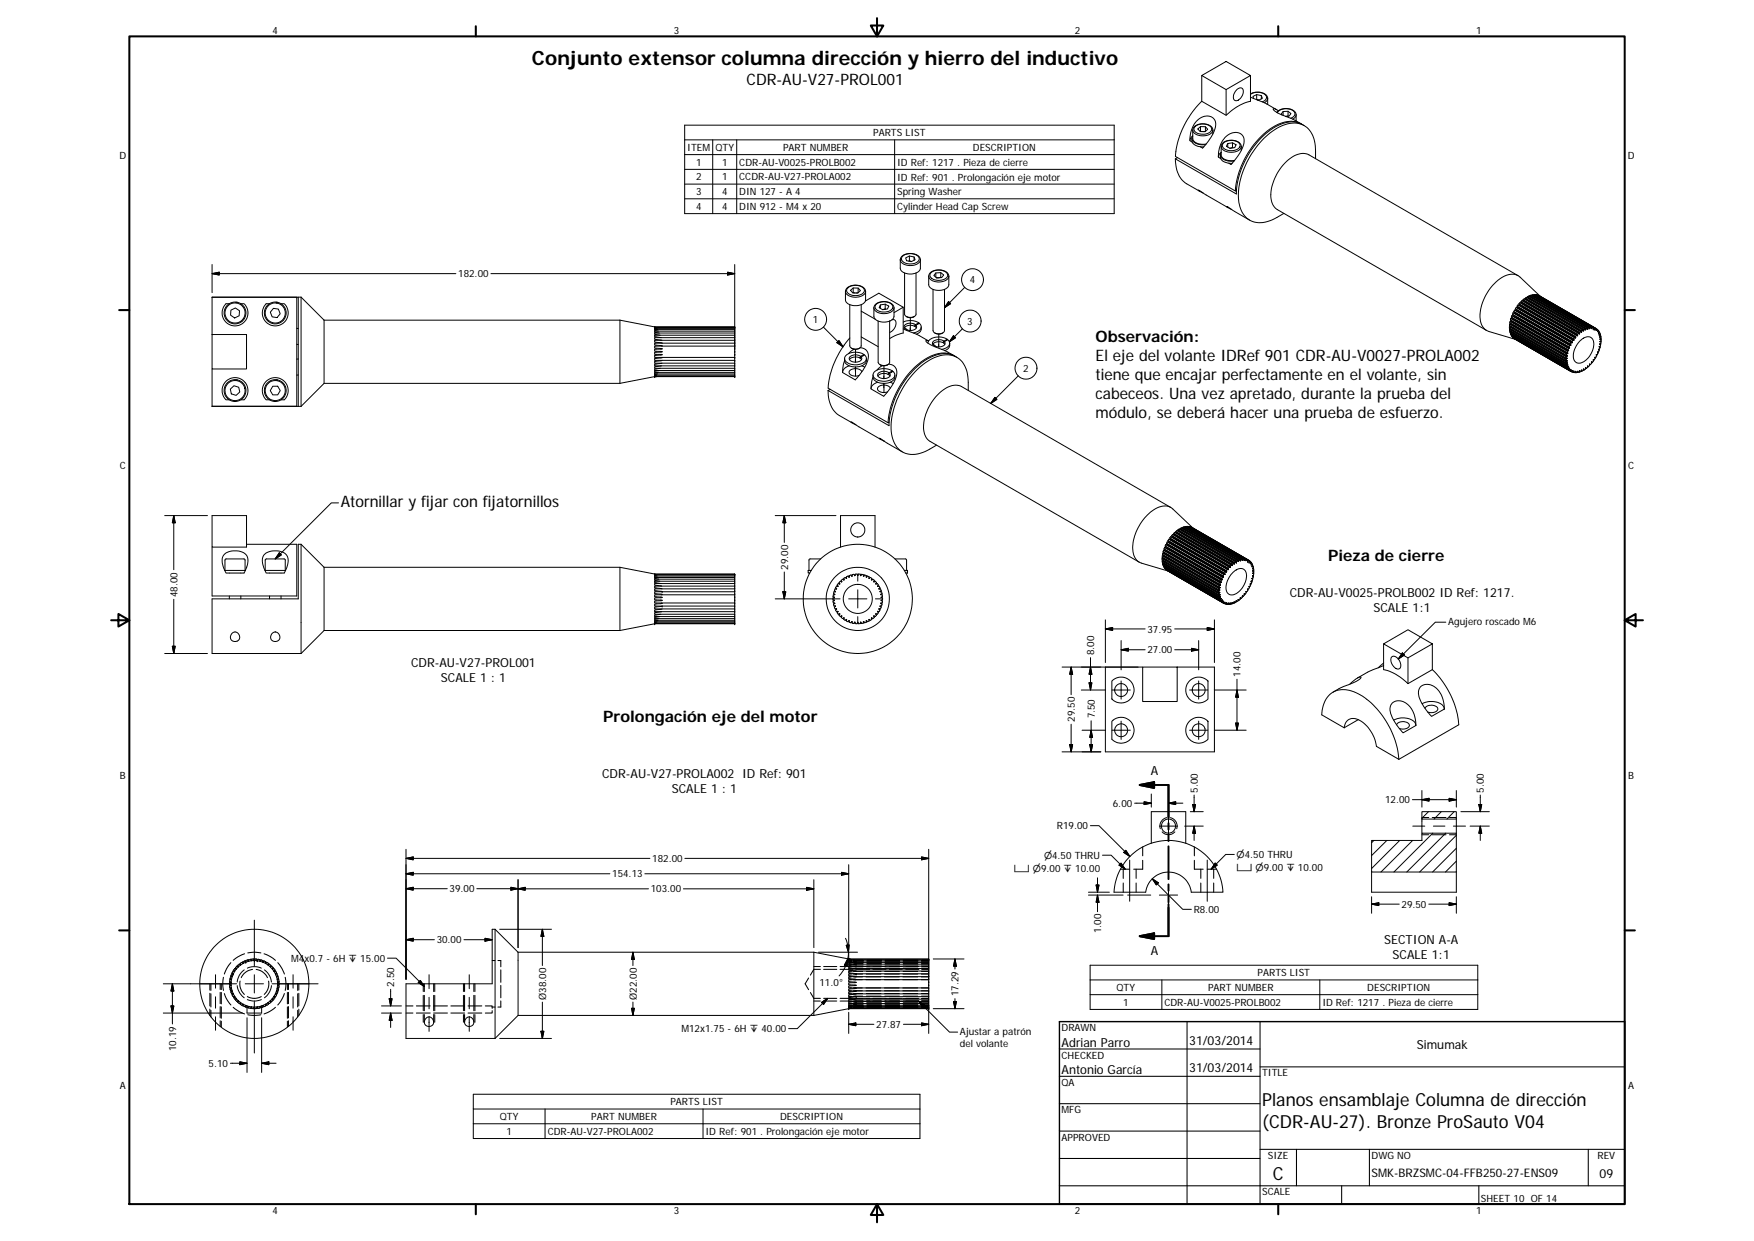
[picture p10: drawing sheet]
<svg xmlns="http://www.w3.org/2000/svg" width="594mm" height="420mm" viewBox="0 0 594 420" stroke-linecap="round" stroke-linejoin="round" font-family="sans-serif">
<defs><g id="words">
<text font-size="6.7" x="180.2" y="22">Conjunto extensor columna dirección y hierro del inductivo</text>
<g font-size="6.1">
<text x="427.5" y="374.4">Planos ensamblaje Columna de dirección</text>
<text x="427.5" y="381.8">(CDR-AU-27). Bronze ProSauto V04</text>
<text x="431.1" y="399.4">C</text>
</g>
<g font-size="5.3">
<text x="252.9" y="28.8">CDR-AU-V27-PROL001</text>
<text x="371.1" y="115.8">Observación:</text>
<text x="371.1" y="122.2">El eje del volante IDRef 901 CDR-AU-V0027-PROLA002</text>
<text x="371.1" y="128.6">tiene que encajar perfectamente en el volante, sin</text>
<text x="371.1" y="135.1">cabeceos. Una vez apretado, durante la prueba del</text>
<text x="371.1" y="141.5">módulo, se deberá hacer una prueba de esfuerzo.</text>
<text x="115.4" y="171.8">Atornillar y fijar con fijatornillos</text>
<text x="449.8" y="189.9">Pieza de cierre</text>
<text x="204.3" y="244.5">Prolongación eje del motor</text>
</g>
<g font-size="4.2">
<text x="436.8" y="202.1">CDR-AU-V0025-PROLB002 ID Ref: 1217.</text>
<text x="465.2" y="207.1">SCALE 1:1</text>
<text x="139.2" y="225.8">CDR-AU-V27-PROL001</text>
<text x="149.3" y="230.9">SCALE 1 : 1</text>
<text x="203.9" y="263.4">CDR-AU-V27-PROLA002 ID Ref: 901</text>
<text x="389.8" y="262.4">A</text>
<text x="227.5" y="268.5">SCALE 1 : 1</text>
<text x="389.8" y="323.4">A</text>
<text x="468.8" y="319.6">SECTION A-A</text>
<text x="471.7" y="324.7">SCALE 1:1</text>
<text x="402.8" y="353.7">31/03/2014</text>
<text x="359.5" y="354.3">Adrian Parro</text>
<text x="479.9" y="355.1">Simumak</text>
<text x="359.5" y="363.6">Antonio García</text>
<text x="402.8" y="363">31/03/2014</text>
<text x="541.8" y="398.7">09</text>
</g>
<text font-size="4" x="464.5" y="398.5">SMK-BRZSMC-04-FFB250-27-ENS09</text>
<g font-size="3.4">
<text x="92.3" y="11.3">4</text>
<text x="228.2" y="11.3">3</text>
<text x="364.1" y="11.3">2</text>
<text x="499.9" y="11.3">1</text>
<text x="295.8" y="46.1">PARTS LIST</text>
<text x="40.4" y="53.7">D</text>
<text x="232.8" y="51.1">ITEM</text>
<text x="242.3" y="51.1">QTY</text>
<text x="265.2" y="51.1">PART NUMBER</text>
<text x="329.5" y="51.1">DESCRIPTION</text>
<text x="551.4" y="53.7">D</text>
<text x="235.7" y="56.1">1</text>
<text x="244.6" y="56.1">1</text>
<text x="250.4" y="56.1">CDR-AU-V0025-PROLB002</text>
<text x="303.9" y="56.2">ID Ref: 1217 . Pieza de cierre</text>
<text x="235.7" y="61.1">2</text>
<text x="244.6" y="61.1">1</text>
<text x="250.4" y="61.1">CCDR-AU-V27-PROLA002</text>
<text x="303.9" y="61.2">ID Ref: 901 . Prolongación eje motor</text>
<text x="235.7" y="66.1">3</text>
<text x="235.7" y="71.1">4</text>
<text x="244.6" y="66.1">4</text>
<text x="244.6" y="71.1">4</text>
<text x="250.4" y="66.1">DIN 127 - A 4</text>
<text x="250.4" y="71.1">DIN 912 - M4 x 20</text>
<text x="303.9" y="66.1">Spring Washer</text>
<text x="303.9" y="71.1">Cylinder Head Cap Screw</text>
<text x="155.2" y="93.9">182.00</text>
<text x="328.5" y="95.9">4</text>
<text x="275.3" y="109.4">1</text>
<text x="327.6" y="110">3</text>
<text x="346.6" y="125.9">2</text>
<text x="40.6" y="158.7">C</text>
<text x="551.5" y="158.7">C</text>
<text x="266.9" y="192.9" transform="rotate(-90 266.9 192.9)">29.00</text>
<text x="60.1" y="202.1" transform="rotate(-90 60.1 202.1)">48.00</text>
<text x="388.6" y="214.2">37.95</text>
<text x="490.5" y="211.6">Agujero roscado M6</text>
<text x="370.6" y="221.8" transform="rotate(-90 370.6 221.8)">8.00</text>
<text x="388.6" y="221.2">27.00</text>
<text x="420.2" y="229.2" transform="rotate(-90 420.2 229.2)">14.00</text>
<text x="364" y="244.4" transform="rotate(-90 364 244.4)">29.50</text>
<text x="370.8" y="243.2" transform="rotate(-90 370.8 243.2)">7.50</text>
<text x="40.6" y="263.7">B</text>
<text x="551.5" y="263.7">B</text>
<text x="405.7" y="268.4" transform="rotate(-90 405.7 268.4)">5.00</text>
<text x="502.6" y="268.4" transform="rotate(-90 502.6 268.4)">5.00</text>
<text x="376.9" y="273.1">6.00</text>
<text x="469.2" y="272">12.00</text>
<text x="358" y="280.8">R19.00</text>
<text x="220.9" y="291.8">182.00</text>
<text x="207.3" y="297.1">154.13</text>
<text x="152.3" y="302.1">39.00</text>
<text x="220.4" y="302.2">103.00</text>
<text x="404.3" y="309.1">R8.00</text>
<text x="474.7" y="307.3">29.50</text>
<text x="373" y="316" transform="rotate(-90 373 316)">1.00</text>
<text x="147.9" y="319.4">30.00</text>
<text x="98.6" y="325.6">M4x0.7 - 6H ↧ 15.00</text>
<text x="133.6" y="334.2" transform="rotate(-90 133.6 334.2)">2.50</text>
<text x="277.6" y="333.7">11.0°</text>
<text x="378.2" y="335.5">QTY</text>
<text x="409.2" y="335.5">PART NUMBER</text>
<text x="426" y="330.5">PARTS LIST</text>
<text x="463.1" y="335.5">DESCRIPTION</text>
<text x="185" y="338.5" transform="rotate(-90 185 338.5)">Ø38.00</text>
<text x="215.7" y="338.5" transform="rotate(-90 215.7 338.5)">Ø22.00</text>
<text x="324.7" y="337.3" transform="rotate(-90 324.7 337.3)">17.29</text>
<text x="380.4" y="340.5">1</text>
<text x="394.4" y="340.5">CDR-AU-V0025-PROLB002</text>
<text x="447.9" y="340.6">ID Ref: 1217 . Pieza de cierre</text>
<text x="230.8" y="349.5">M12x1.75 - 6H ↧ 40.00</text>
<text x="296.8" y="348">27.87</text>
<text x="325.1" y="350.5">Ajustar a patrón</text>
<text x="359.5" y="349.1">DRAWN</text>
<text x="59.6" y="355.9" transform="rotate(-90 59.6 355.9)">10.19</text>
<text x="325.1" y="354.5">del volante</text>
<text x="359.5" y="358.4">CHECKED</text>
<text x="70.7" y="361.2">5.10</text>
<text x="427.5" y="364.4">TITLE</text>
<text x="40.6" y="368.7">A</text>
<text x="359.5" y="367.7">QA</text>
<text x="551.5" y="368.7">A</text>
<text x="227" y="374.2">PARTS LIST</text>
<text x="359.5" y="376.9">MFG</text>
<text x="169.3" y="379.2">QTY</text>
<text x="200.3" y="379.2">PART NUMBER</text>
<text x="264.2" y="379.2">DESCRIPTION</text>
<text x="171.5" y="384.2">1</text>
<text x="185.5" y="384.2">CDR-AU-V27-PROLA002</text>
<text x="239" y="384.3">ID Ref: 901 . Prolongación eje motor</text>
<text x="359.5" y="386.2">APPROVED</text>
<text x="429.4" y="392.4">SIZE</text>
<text x="464.5" y="392.4">DWG NO</text>
<text x="541.1" y="392.3">REV</text>
<text x="427.5" y="404.7">SCALE</text>
<text x="501.6" y="406.8">SHEET 10 OF 14</text>
<text x="92.3" y="411.1">4</text>
<text x="228.2" y="411.1">3</text>
<text x="364.1" y="411.1">2</text>
<text x="499.9" y="411.1">1</text>
</g>
<g font-size="3.2">
<text x="353.6" y="290.8">⌀4.50 THRU</text>
<text x="418.8" y="290.5">⌀4.50 THRU</text>
<text x="343.4" y="295.1">⌴ ⌀9.00 ↧ 10.00</text>
<text x="418.8" y="294.8">⌴ ⌀9.00 ↧ 10.00</text>
</g>
</g></defs>
<g fill="none" stroke="#000" stroke-width=".34">
<path d="M407 34.3a29.8 29.8 0 0 0-8.9 18.7l20.3 11.7 .4-.2M407 25.6v8.7l8.3 4.7a17.6 17.6 0 0 1 8.2-4.7v-8.7M407 25.6l8.3-4.8 8.2 4.8-8.2 4.7zM415.3 30.3v8.7M418.9 30.4a1.24 1.24 0 0 1 1.7-.5 1.24 1.24 0 0 1 .4 1.7l-.1 .3a2.48 2.48 0 0 1-2.7 2.1 2.56 2.56 0 0 1 .7-3.6zM423.5 32.9l5.1 2 3.8 2.3M423.5 32a4 4 0 0 1 5.4 .7 1.56 1.56 0 0 1-1.4 1.8M423.5 31.8a4.3 4.3 0 0 1 5.8 1.1l.1 .4M424.6 33.4l-.2-.7 1.2-.7 1.6 .4 .4 .9-1.7 .6M425.6 33.6l.8 .3M425.6 33.6l-.1 .1M425.6 32v1.6"/>
<path d="M427.2 32.4v1.1M429.4 33.3v2.1M429.4 33.3l-.3 .7-.9 .8M432.4 38.1a4.2 4.2 0 0 1 6.5 .4l.1 .4M432.6 38.2a3.8 3.8 0 0 1 5.9 0 1.52 1.52 0 0 1-1.4 1.8M433 37.5l-1.7-.7a2.85 2.85 0 0 0 2.4 1.9l4 1.6 3 1.6M434.3 38.9l-.4-.2 .7-.9 1.7-.1 1 .8-.7 .8-1.1 .1 .8-.2M434.6 37.8v1.3M436.3 37.7v1.6M439 38.9v2.1M439 38.9l-.2 .7-1 .7M231.9 42.4h145.5v29.9h-145.5z"/>
<path d="M231.9 47.3h145.5M231.9 52.3h145.5M231.9 57.3h145.5M241.4 47.3v25M249.5 47.3v25M303 47.3v25M398.1 53.8a9.4 9.4 0 0 0 3.8 8.4l4.4 2.5M398.8 53.3l-.7 .5M403 47.6l.5-1.1 .5-.5a1.89 1.89 0 0 0 1.7 2.8l2.7 .2M403.7 46.9a2.91 2.91 0 0 0 3.6 2.8h.4M403.8 48.1l-.8-.5a8.1 8.1 0 0 1 5-8.2 2.98 2.98 0 0 1 3.2 .9 2.98 2.98 0 0 1 .3 3.4 19.8 19.8 0 0 1-4.2 6.4l-.8-.4M404 44a3.6 3.6 0 0 0 4.7 1.8 2.42 2.42 0 0 0 2.1-1.8"/>
<path d="M404 44a3.6 3.6 0 0 1 4.9-1.9l.8 .4a1.82 1.82 0 0 1 1.1 1.5M404 44v2.9a3.5 3.5 0 0 0 4.5 1.8M404.8 42.8a4 4 0 0 1 5.5 .6 2.14 2.14 0 0 1-2.6 2 2.57 2.57 0 0 1-3.3-1.9zM405.7 43.7l.9-.8h1.7l.8 .9-.9 .8-1.7-.1zM406.6 44.4l.6 .2M406.6 44.4l-.1 .1M406.6 42.9v1.5M408.3 42.9v1.6l-.6 .1M410.8 44v1.4M413.3 52.5a2.57 2.57 0 0 0 2.7 2.7l1.3 .1M413.4 53.7l-.7-.5a8.1 8.1 0 0 1 4.9-8.3 2.97 2.97 0 0 1 3.3 1 2.97 2.97 0 0 1 .2 3.4 18.6 18.6 0 0 1-4.2 6.4l-.7-.5M413.6 51.6l-.9 1v.5"/>
<path d="M413.6 49.6a3.4 3.4 0 0 0 4.3 1.9 2.63 2.63 0 0 0 2.5-1.9M413.6 49.6a3.6 3.6 0 0 1 4.9-1.9l1.5 .8 .4 1.1M413.6 51.6a1.87 1.87 0 0 0 1.7 2.7l2.7 .2M413.6 49.6v2.9a3.4 3.4 0 0 0 4.2 1.9l.4-.1M414.3 48.5a3.9 3.9 0 0 1 5.7 .5 2.29 2.29 0 0 1-2.8 2 2.46 2.46 0 0 1-3.1-2zM415.8 48.6v1.2M415.8 48.6l1.6-.3 1.2 .7-.4 1-1.6 .2-1.2-.7zM417.4 49.9l.2 .2M417.4 49.9l-.9 .3M417.4 48.3v1.6M420.4 49.6v1.3M439 40.9v.1"/>
<path d="M440.9 42a9.4 9.4 0 0 0-10 1.2 29.2 29.2 0 0 0-12.5 21.5M441.7 42.5a8.9 8.9 0 0 0-9.9 .5 28.8 28.8 0 0 0-13 22.7l-20.7-11.9M445.6 53.7v-2.7a8.7 8.7 0 0 0-5-9 12.1 12.1 0 0 0-11 3.5 28.6 28.6 0 0 0-10.1 22.2 7.5 7.5 0 0 0 6.7 7.7 11.4 11.4 0 0 0 6.3-1.8l2.4-1.4M231.9 62.3h145.5M231.9 67.3h145.5M407.5 65.4l-1.7-1 10.2 5.9M417.2 71l-1.7-1.1 7.7 4.6M71.8 89.6v9.5M71.8 92.6l2.4-.4v.9zM71.8 92.6h82.6M166.3 92.6h82.5M246.4 92.2l2.4 .4-2.4 .5z"/>
<path d="M248.8 89.6v28.5M286.4 98.7v2.8a3.6 3.6 0 0 0 4.7 1.8 2.42 2.42 0 0 0 2.1-1.8v-2.8M286.4 98.7a3.5 3.5 0 0 0 4.7 1.8 2.48 2.48 0 0 0 2.1-1.8M286.4 98.7a3.6 3.6 0 0 1 4.9-1.9l.8 .3a1.88 1.88 0 0 1 1.1 1.6M287.2 97.4a4 4 0 0 1 5.5 .6 1.92 1.92 0 0 1-2.2 2 2.77 2.77 0 0 1-3.7-1.9zM288.1 98.3l.9-.8h1.7l.7 .9-.9 .8h-1.6zM289 99.1l.6 .1M289 99.1l-.1 .1M289 97.5v1.6M290.6 99.1l-.6 .1M290.7 97.5v1.6M304.9 87.9v2.9a3.6 3.6 0 0 0 4.7 1.8 2.35 2.35 0 0 0 2.1-1.8v-2.9"/>
<path d="M304.9 87.9a3.4 3.4 0 0 0 4.3 2 2.63 2.63 0 0 0 2.5-2M304.9 87.9a3.6 3.6 0 0 1 5-1.9l.7 .4a1.83 1.83 0 0 1 1.1 1.5M305.7 86.8a3.9 3.9 0 0 1 5.6 .6 2.43 2.43 0 0 1-2.9 2 2.34 2.34 0 0 1-3-2.2zM306.4 92.4v14a2.25 2.25 0 0 0 3.9 0v-14M306.7 87.3l1.3-.6 1.6 .3 .3 .9-1.2 .7-1.6-.3zM308 88.3l.8 .2M308 88.3l-.2 .1M308 86.7v1.6M309.6 87v1.1M314.6 93.5v2.9a3.6 3.6 0 0 0 4.7 1.8 2.42 2.42 0 0 0 2.1-1.8v-2.9M314.6 93.5a3.4 3.4 0 0 0 4.2 1.9 2.57 2.57 0 0 0 2.6-1.9M314.6 93.5a3.6 3.6 0 0 1 4.6-2l1.5 .7 .7 1.3"/>
<path d="M315.3 92.4a3.8 3.8 0 0 1 5.6 .5 2.31 2.31 0 0 1-2.8 2 2.63 2.63 0 0 1-3.1-1.8zM316 98v13.9a2.25 2.25 0 0 0 3.9 0v-13.9M317 92.4v1.4M317 92.4l1.6-.1 1 .8-.6 .9-1.7 .1-1-.8zM317.2 94h.5M318.6 92.3l.1 1.7M318.6 93.9l-.8 .1M326.8 97.3l-6.9 6.9M514.2 93.3l-70.8-40.9a6.6 6.6 0 0 0-7.2 1.8 16.2 16.2 0 0 0-5.6 13.5 4.6 4.6 0 0 0 2 3.3l70.9 40.9M518.5 100h.1M518.5 100l19.2 11.1M518.5 100l-.4 .1"/>
<path d="M518.9 99.9l.2 .2M518.9 99.9l19.1 11M519.2 99.8h.1M519.2 99.8l19.1 11.1M519.2 99.8l-.3 .1M519.6 99.8l.2 .2M519.6 99.8l19.1 11M519.6 99.8h.3l19.2 11M520.2 99.8l19.2 11M520.2 99.8l.2 .2M520.2 99.8h.3M520.5 99.8h.1"/>
<path d="M520.5 99.8l19.2 11.1M520.8 99.9l19.2 11.1M520.8 99.9l.2 .2M520.8 99.9l19.8 11.3M71.8 100.6v12.7M71.8 113.3h11.7v11.6h-11.7zM71.8 100.6h29.2v37M71.8 100.6h28.7v36.9h-28.7M77.7 102.8h-1.1a4.4 4.4 0 0 0-.1 6.2 4.4 4.4 0 0 0 6.2 0 4.4 4.4 0 0 0-.1-6.2h-1M78.2 105l1.5-.7 1.4 .9-.1 1.7-1.5 .8-1.4-1zM79.9 102.3h.4M79.9 102.3v.3"/>
<path d="M79.9 102.3a3.7 3.7 0 0 0-3.6 5.2 3.7 3.7 0 0 0 6.3 .7 3.7 3.7 0 0 0-2.3-5.9M80.3 102.3v.3M91.3 102.8h-1.1a4.4 4.4 0 0 0-.1 6.2 4.4 4.4 0 0 0 6.2 0 4.4 4.4 0 0 0 0-6.2h-1.1M92.6 104.4l1.7 .2 .6 1.6-1.1 1.3-1.6-.2-.6-1.6zM93.5 102.3a3.7 3.7 0 0 0-3.6 5.2 3.7 3.7 0 0 0 6.3 .7 3.7 3.7 0 0 0-2.3-5.9M93.5 102.3h.4M93.5 102.3v.3M93.9 102.3v.3M100.5 111.2h.5M100.5 116.6h.5M101 100.6h1M102 100.6l7.8 7.8"/>
<path d="M102 100.6v37M109.8 108.4v21.4l-7.8 7.8M109.8 108.4h100.2M210 108.4l11.7 2.3M210 108.4v21.4M221.7 110.7h.2M221.7 110.7h27.1M221.7 111.6h.1M221.7 111.6v.2l1.3 .3M221.7 110.7v.1M221.7 110.8l.5 .1M224.3 118.1l-2.5 .1v.7l2.5 .2-2.6 .3 .1 .6 2.5 .1"/>
<path d="M224.3 116.2h.1M224.3 118.1h.1M224.3 117.2h-.1M248.8 119.9v.2M248.8 110.8l-27.1 .1 .8 .3M248.8 111v.2h-27.1l1 .4M248.8 111.4v.2h-27M248.8 111.8v.2M248.8 112.5v.1M248.8 113.1v.2M248.8 113.5h-27.1l.1 .5 2.2 .3M248.8 113.9v.1"/>
<path d="M248.8 114.4h-27.1l.1 .5 2.4 .3M248.8 114.8v.1M248.8 115.1v.1M248.8 115.2v.1M248.8 115.8v.1M248.8 116v.2M248.8 116.2h.1M248.8 116.7v.2M248.8 117v.1M248.8 117.2h-27.1l.1 .6 2.5 .3M248.8 117.8v.1M248.8 118.1v.1"/>
<path d="M248.8 118.2v.7M248.8 112.1h-27.1l.1 .4 1.5 .3M248.8 112.8h-27.1l.2 .4 1.7 .3M248.8 115.2l-27.1 .1 .1 .5 2.5 .4M248.8 116.2h-27.1l.1 .6 2.5 .4M248.8 119v.2M248.8 119.3v.8M248.8 118.9v.1M248.8 119.2v.1M278.9 110.7l6.6 6.7M284.2 115.3l1.3 2.1-2-1.4zM287.8 114.4a29.6 29.6 0 0 0-7.3 17l20.3 11.7 .4-.2"/>
<path d="M287.8 103.1v14a2.23 2.23 0 0 0 3.9 0v-14M288.4 117.9a2.35 2.35 0 0 0 2.7 0M289.3 118.2l-1.9 1.5M289.8 118.3v4.3M291.3 117.7a2.94 2.94 0 0 1 2.6 4.3 17.9 17.9 0 0 1-4.2 6.6l-4.3-2.5 .2-2.5 .5-1.5M291.7 114.1l5.7 3.3M291.7 105.3l4.8 2.8M293.1 101.9l4.6-2.6 8.2 4.7-3.1 1.9M296 104.2v2.9a3.5 3.5 0 0 0 4.7 1.8 2.41 2.41 0 0 0 2.1-1.8v-2.9M296 104.2a3.4 3.4 0 0 0 4.3 1.9 2.63 2.63 0 0 0 2.5-1.9M296 104.2a3.6 3.6 0 0 1 4.6-2l1.1 .5a1.88 1.88 0 0 1 1.1 1.5M296.9 102.9a4 4 0 0 1 5.5 .7 2.29 2.29 0 0 1-2.9 2 2.49 2.49 0 0 1-3.1-2z"/>
<path d="M297.4 108.7v13.9a2.25 2.25 0 0 0 3.9 0v-13.9M298.2 103.2l1.6-.2 1.2 .7-.4 .9-1.6 .3-1.2-.7zM298.2 103.2v1.2M299.8 104.5l.2 .2M299.8 104.5l-.9 .3M299.8 103v1.5M301.5 108.6l-.2 .2M302.1 108.3a1.14 1.14 0 0 1 1.3 .4 1.14 1.14 0 0 1 0 1.3 3.4 3.4 0 0 1-2.1 2.5M305.9 111.4l4.7 1.9 3.9 2.1-.8-.1a.56 .56 0 0 0 0 .6 .56 .56 0 0 0 .5 .2l2.5 1.3 4.1 1.7 2.3 1.3M305.9 104v8.8l-2.6 .8-2 1M305.9 109.1l.4-.2a5.6 5.6 0 0 1 4.9 .4M306.4 110.9l.9 .9"/>
<path d="M307 107.1a2.45 2.45 0 0 0 2.7 0M308.3 107.6v4.3M309.7 110.4a2.88 2.88 0 0 0-3.4 .6M310.1 109.9l-.4 .5M310.1 109.9a2.68 2.68 0 0 0-3.9 .7 2.46 2.46 0 0 0 4.3 .1l-.3-.6M310.2 110.1l1.2-.6a1.66 1.66 0 0 1 .5 1.7 1.66 1.66 0 0 1-1.4 1.2l-1.2 .3M310.2 110.1l-.2 .5 .4 .4M310.2 110.1l-.5 .3M311.2 109.3l-.4 .4M311.2 109.3l-1.1 .6M312 110.7a2.07 2.07 0 0 1-1.6 2.4M316 116.4l1 .9"/>
<path d="M316.6 112.7a2.45 2.45 0 0 0 2.7 0M318 113.1v4.4M319.3 116a3 3 0 0 0-3.4 .6M319.7 115.5l-.4 .5M319.7 115.5a2.67 2.67 0 0 0-3.9 .7 2.46 2.46 0 0 0 4.3 .1l-.2-.6M319.9 115.7l1.1-.7a1.63 1.63 0 0 1 .6 1.8 1.63 1.63 0 0 1-1.5 1.1l-1.1 .4M319.9 115.7l-.3 .4 .4 .5M319.9 115.7l-.6 .3M320.8 114.9a5 5 0 0 0-6.4 .8l-.1 .5M320.8 114.9l-.3 .4M320.8 114.9l-1.1 .6M321.3 102.1l.7 .7-2.1 1.4z"/>
<path d="M321.7 116.2a2.12 2.12 0 0 1-1.7 2.5M322.9 113.7l.7 .7-2 1.3zM326 111.3l-4.4 4.4M511.2 111.1l19.2 11.1M511.2 111.1l.2 .1M511.2 110.6l.4 .1M511.2 110.6l19.2 11.1M511.2 110.6v.5M511.3 110.2l19.2 11.1M511.3 111.5l.3 .1M511.3 111.5l19.1 11.1M511.3 110.2l.1 .1"/>
<path d="M511.3 111.5v.4M511.3 111.9l19.2 11.1M511.3 109.7l.4 .1M511.3 109.7l19.2 11.1M511.3 111.9l.1 .1M511.3 109.7v.5M511.4 109.3l.1 .1M511.4 109.3l19.2 11.1M511.4 112.3h.3M511.4 112.3l19.2 11M511.4 112.3l.1 .3M511.5 112.6l19.2 11.1"/>
<path d="M511.5 108.8l.3 .1M511.5 108.8l19.1 11.1M511.5 112.6l19.1 11.1M511.5 108.8l-.1 .5M511.6 108.3l19.1 11.2M511.6 113h.3M511.6 113l19.1 11.1M511.6 108.3l.2 .2M511.6 113l.1 .3M511.6 111.6l1 .3M511.6 110.7l18.9 10.9M511.6 110.7l1.3 .5"/>
<path d="M511.6 111.6l18.9 10.8M511.7 109.8l1.4 .6M511.7 109.8l18.9 10.9M511.7 113.3l19.2 11.1M511.7 107.8l.4 .1M511.7 107.8l19.2 11.1M511.7 112.3l18.9 10.9M511.7 112.3l.8 .3M511.7 113.3h.1M511.7 107.8l-.1 .5M511.8 108.9l18.9 10.9M511.8 108.9l1.5 .6"/>
<path d="M511.9 107.4l19.4 11.2M511.9 107.4l19.2 11M511.9 113.6l.3 .1M511.9 113.6l19.2 11.1M511.9 113.6l.2 .3M511.9 113l18.9 10.9M511.9 113l.5 .2M512.1 113.9l19.3 11.2M512.1 106.9l.3 .1M512.1 106.9l19.1 11.1M512.1 113.9h.1M512.1 106.9l-.2 .5"/>
<path d="M512.1 107.9l1.4 .7M512.1 107.9l18.9 10.9M512.2 113.7l18.9 10.9M512.2 113.7h.3M512.3 114.1l.3 .1M512.3 114.1l19.1 11.1M512.3 106.4l19.1 11.2M512.3 106.4l19.1 11.1M512.3 114.1l.2 .3M512.4 107l18.9 10.9M512.4 107l1.4 .7M512.5 114.4l19.4 11.2"/>
<path d="M512.5 114.4h.1M512.5 105.9l.4 .1M512.5 105.9l19.1 11.1M512.5 105.9l-.2 .5M512.7 105.5l.3 .2M512.7 105.5l19.2 11M512.9 114.6l-.2-.1 19.4 11.3M512.9 106l19 10.9M512.9 106l1.7 .8M513 105l.3 .1M513 105l19.1 11.1M513 105l-.3 .5"/>
<path d="M513 105.7l1.6 1.1M513 105.7l19 11M513.1 110.4h.2M513.1 110.4l17.7 10.2M513.3 104.5l19.1 11.1M513.3 109.5l.3 .1M513.3 109.5l17.6 10.2M513.3 104.5l.2 .3M513.3 105.1l19.1 11M513.3 105.1l1.8 .9M513.5 108.6h.4M513.5 108.6l17.7 10.2"/>
<path d="M513.5 104.1l.4 .1M513.5 104.1l19.2 11.1M513.5 104.8l18.9 10.9M513.5 104.8l1.4 .9M513.5 104.1l-.2 .4M513.8 103.7l19.2 11M513.8 107.7h.4M513.8 107.7l17.7 10.2M513.8 103.7l.3 .3M513.9 108.6h.1M513.9 104.2l19.1 11M513.9 104.2l1.8 .9"/>
<path d="M514.1 104l18.9 10.9M514.1 104l1.3 .8M514.2 107.6v.1M514.2 103.3l19.2 11M514.2 103.3l19.1 11M514.2 103.3l-.4 .4M514.2 107.7l17.4 10.1M514.2 107.7h.1M514.5 102.8l19.1 11.1M514.5 102.8l.2 .3M514.6 106.8l17.4 10.1M514.7 103.1l18.9 10.9"/>
<path d="M514.7 103.1l1.3 .9M514.8 102.5l19.5 11.1M514.8 102.5l19.2 11M514.8 102.5l-.3 .3M514.9 105.7l17.6 10.2M514.9 105.7l.2 .2M515.1 106l17.4 10M515.1 105.9l17.4 10.1M515.1 105.9v.1M515.2 102.1l.2 .3M515.2 102.1l19.1 11.1M515.4 104.8l.3 .3"/>
<path d="M515.4 104.8l17.7 10.2M515.4 102.4l18.9 10.9M515.4 102.4l1.3 .9M515.5 101.8l19.2 11M515.5 101.8l19.2 11.1M515.5 101.8l-.3 .3M515.7 105.1l17.4 10M515.9 101.5l.2 .2M515.9 101.5l19.1 11M516 104l17.7 10.3M516 104l.3 .3M516.1 101.7l18.9 10.9"/>
<path d="M516.1 101.7l1.2 1M516.2 101.2l19.5 11.2M516.2 101.2l19.2 11M516.2 104.4h.1M516.2 104.4l17.4 10M516.2 101.2l-.3 .3M516.3 104.3l-.1 .1M516.6 100.9l.3 .3M516.6 100.9l19.2 11.1M516.7 103.3l17.6 10.2M516.7 103.3l.2 .3M516.9 101.2l1.2 1"/>
<path d="M516.9 101.2l18.8 10.9M517 100.7h.1M517 100.7l19.2 11M517 100.7l-.4 .2M517.3 102.7l17.7 10.2M517.3 102.7l.2 .2M517.4 100.5l.2 .2M517.4 100.5l19.1 11M517.6 100.7l.9 .8M517.6 100.7l18.9 10.9M517.7 100.3h.2M517.7 100.3l19.2 11"/>
<path d="M517.7 100.3l-.3 .2M518.1 100.1l19.2 11.1M518.1 100.1l.2 .3M518.3 100.4l18.9 10.9M518.3 100.4l.7 .6M519.1 100.1l.5 .5M519.1 100.1l18.8 10.9M519.8 100l.3 .3M519.8 100l18.8 10.9M520.4 100l18.9 10.9M520.4 100l.1 .1M521.4 100.1v.1"/>
<path d="M521.7 100.3l-6.8-6.4a5.4 5.4 0 0 0-6.9 .5 16.3 16.3 0 0 0-6.6 14.1 4.4 4.4 0 0 0 2.9 3.7l9 2.7M530.6 119.9v.5M530.7 119.8l-.1 .1M530.8 119.5l.2 .1M530.9 119.5l.1 .1M530.9 118.9l-.1 .6M530.9 119.7l-.2 .1M531 118.8l-.1 .1M531 119.6l-.1 .1M531 119.6h.1M531.1 118.4l.2 .2M531.2 118.8h-.2"/>
<path d="M531.2 118l-.1 .4M531.3 118.6l-.1 .2M531.3 117.9l-.1 .1M531.3 117.9h.2M531.4 117.5v.1M531.4 117.6l.2 .1M531.6 117.8l-.1 .1M531.6 117.7h.1M531.6 117.7v.1M531.6 117l-.2 .5M531.9 116.5l.1 .2M531.9 116.9l-.3 .1"/>
<path d="M532 116.7v.1M532 116.8v.1M532 116.9h-.1M532.1 116.1h.3M532.1 116.1l-.2 .4M532.4 115.6v.1M532.4 115.7l.1 .2M532.5 116l-.1 .1M532.5 116h.1M532.5 115.9v.1M532.7 115.2h.3M532.7 115.2l-.3 .4"/>
<path d="M533 114.9l.1 .1M533 114.7v.2M533.1 115.1l-.1 .1M533.1 115v.1M533.3 114.3l-.3 .4M533.4 114.3l.2 .1M533.4 114.3h-.1M533.6 114l.1 .3M533.6 114.4h.1M533.6 113.9v.1M533.7 114.3l-.1 .1M534 113.5l.3 .2"/>
<path d="M534 113.5l-.4 .4M534.1 113.6l.2 .1M534.3 113.3v.2M534.3 113.6v.1M534.3 113.2v.1M534.3 113.5v.1M534.7 112.9l.2 .1M534.7 112.9l-.4 .3M534.8 112.9l.2 .1M535 113h-.1M535 112.6v.3M535 112.9v.1"/>
<path d="M535 112.5v.1M535.2 115.3a2.7 2.7 0 0 1 4.2-.5 6.8 6.8 0 0 1-3.8 8 2.08 2.08 0 0 1-2.2-.4 2.08 2.08 0 0 1-.5-2.1 8.1 8.1 0 0 1 2.3-5zM535.4 112.2l.2 .3M535.4 112.2l-.4 .3M535.5 112.4l.2 .1M535.6 112.4v.1M535.6 112.5h.1M535.7 112.4v.1M535.7 112.1v.3M535.8 112l-.1 .1M536.2 111.8l.1 .2M536.2 111.8l-.4 .2"/>
<path d="M536.3 111.8l.1 .1M536.3 112h.1M536.4 111.9v.1M536.5 111.6l-.1 .3M536.5 111.5v.1M536.9 111.3l.1 .3M536.9 111.3l-.4 .2M537 111.6v.1M537 111.5l.1 .1M537 111.6l.1 .1M537 111.7h.1M537.1 111.6v.1"/>
<path d="M537.2 111.3l-.1 .3M537.3 111.2l-.1 .1M537.7 111.4h.1M537.7 111.1v.3M537.7 111.1l-.4 .1M537.7 111.2l.1 .1M537.8 111.3l-.1 .1M537.9 111l-.1 .3M538 110.9l-.1 .1M538.3 111.2l.1 .1M538.3 110.9v.3M538.3 111.3h.1"/>
<path d="M538.3 110.9h-.3M538.4 111.1l.1 .1M538.4 111.3h.1M538.5 111.2l-.1 .1M538.6 110.9l-.1 .3M538.7 110.8l-.1 .1M539 111.1l.1 .1M539 111.3h.1M539 110.8v.5M539 110.8h-.3M539.1 111.2v.1M539.3 110.9l-.2 .3"/>
<path d="M539.4 110.8l-.1 .1M539.4 110.8l.3 .1M539.6 111.3v.1M539.6 111.2l.1 .1M539.7 110.9l-.1 .4M539.7 110.9l.2 .1M539.7 111.3l-.1 .1M539.9 111l-.2 .3M540 111h-.1M540 111l.3 .1M540.2 111.5h.1M540.2 111.6h.1"/>
<path d="M540.3 111.1l-.1 .5M540.3 111.5l-.1 .1M540.3 111.1l.2 .2M540.5 111.3l-.2 .2M540.6 111.2l-.1 .1M540.6 111.2l.2 .3M540.7 111.8v.1M540.7 111.9h.1M540.7 111.8h.1M540.8 111.8l-.1 .1M540.8 111.5l.2 .1M540.8 111.5l-.1 .3"/>
<path d="M540.8 111.4l.2 .2M541 111.6l-.2 .2M541 111.6h.1M541 111.6l.3 .2-.2 .4M541.1 112.3h.1M541.1 112.2l.1 .1M541.1 119.2v.1M541.1 112.2v.1M541.1 119.3h.1M541.1 119.3l.2 .2-.3 .5-.3 .1M541.1 119.2h.1M541.2 112.3h-.1"/>
<path d="M541.4 112h.1M541.4 112l-.2 .3M541.4 112.8h.1M541.4 118.4h.1M541.4 118.3l.2 .2M541.4 118.3l.1 .1M541.5 112h-.1M541.5 118.4l.1 .1M541.5 112l.1 .4-.2 .4M541.5 112.5l.2 .1M541.6 112.5l.2 .1M541.6 118.5l-.1 .5-.4 .2"/>
<path d="M541.7 117.5h.1M541.7 113.4h.1M541.7 117.4l.2 .1M541.7 117.4v.1M541.7 117.4h.1M541.7 117.5h.2M541.7 112.6h.1M541.7 112.6l-.2 .2M541.8 113.2l.2 .1M541.8 112.6l.2 .4-.3 .4M541.9 116.6h.1M541.9 114.1h.1"/>
<path d="M541.9 116.5v.1M541.9 116.5h.1M541.9 116.4l.2 .2M541.9 117.5l-.1 .6-.4 .2M541.9 114.9h.1M541.9 115.7h.1M541.9 116.4v.1M542 113.3l.2 .3-.3 .5M542 113.3l-.2 .1M542 115.5l.2 .2M542 115.5l.3 .2M542 115.5l-.1 .2"/>
<path d="M542 114.7l.2 .1M542.1 114.7l.2 .1M542.1 116.6l-.1 .6-.3 .2M542.1 116.6h-.2M542.2 114l.1 .5-.4 .4M542.2 114l-.3 .1M542.2 114l-.2-.1 .2 .1M542.2 115.7v.5l-.3 .2M542.2 115.7h-.2M542.2 114.8h.1M542.2 114.8l-.2 .1M542.3 114.8v.5l-.3 .2"/>
<path d="M71.8 124.9v12.6M71.8 137.5l30.2 .1M77.7 135.4h-1.1a4.4 4.4 0 0 1-.1-6.3 4.4 4.4 0 0 1 6.2 0 4.4 4.4 0 0 1-.1 6.3h-1M78 131.7l1.2-1.1 1.6 .5 .4 1.6-1.2 1.2-1.6-.6zM79.9 128.6h.4M79.9 128.6v.2M79.9 128.6a3.7 3.7 0 0 0-3.6 5.2 3.7 3.7 0 0 0 6.3 .7 3.7 3.7 0 0 0-2.3-5.9M80.3 128.6v.3M91.3 135.4h-1.1a4.4 4.4 0 0 1-.1-6.3 4.4 4.4 0 0 1 6.2 0 4.4 4.4 0 0 1 0 6.3h-1.1M92.4 130.8h1.7l.8 1.4-.8 1.5h-1.7l-.9-1.5zM93.5 128.6a3.7 3.7 0 0 0-3.6 5.2 3.7 3.7 0 0 0 6.3 .7 3.7 3.7 0 0 0-2.3-5.9M93.5 128.6h.4"/>
<path d="M93.5 128.6v.2M93.9 128.6v.3M100.5 127h.5M100.5 121.6h.5M109.8 129.8h100.2M221.7 126.6h.1M221.7 127.4v.1M221.7 127.5h27.1M221.7 127.5l-11.7 2.3M221.8 126.6h27M221.9 127.5h-.2M222.2 127.3l-.5 .1"/>
<path d="M222.5 127l-.8 .3h27.1M222.7 126.6l-1 .4h27.1M223 126.1l-1.3 .2v.3M223.3 125.4l-1.5 .3-.1 .3 27.1 .1M223.6 124.7l-1.7 .3-.2 .4h27.1M224 123.9l-2.2 .3-.1 .5h27.1M224.2 121l.1 .1M224.2 123l-2.4 .3-.1 .5h27.1M224.3 120.1l-2.5 .3-.1 .5h27.1M224.3 121.1l-2.5 .3-.1 .5 27.1 .1M224.3 122l-2.5 .4-.1 .5 27.1 .1M224.3 120.1h.1"/>
<path d="M224.3 121.1h.1M224.3 122h.1M248.8 120.1v1.9M248.8 121.1v.1M248.8 121.3v.1M248.8 121.9v.1M248.8 122v.9M248.8 122.9v.1M248.8 123v3.6M248.8 126.6v.4M248.8 127v.3M248.8 127.3v.1"/>
<path d="M248.8 127.5h-27.1M248.8 127.4v.1M280.5 132.2a9.3 9.3 0 0 0 3.8 8.5l4.4 2.5M281.2 131.8l-.7 .4M286.1 121.4a2.67 2.67 0 0 0 2.9 2.8 3.9 3.9 0 0 0 4.4-1.8v-1M287.6 123.9a2.78 2.78 0 0 0-2.2 2.1M289.7 124.2l.1 3.1M291.1 121.2a2.84 2.84 0 0 0-3.4 .6M291.5 120.7l-.4 .5M291.5 120.7a2.66 2.66 0 0 0-3.9 .6 2.45 2.45 0 0 0 4.3 .1l-.2-.6M291.7 120.8l-.3 .5 .4 .5M291.7 120.9l-.6 .3"/>
<path d="M291.9 123.9l1 .4M291.9 125.9a2.67 2.67 0 0 0-4.3 .1 2.33 2.33 0 0 0 3.4 1.1M292.6 120a4.8 4.8 0 0 0-6.5 1 2.5 2.5 0 0 0 2.8 2.4 3.7 3.7 0 0 0 4.5-2l-.6-1.2-1.1 .6M292.6 120l-.3 .5M292.6 120l-1.1 .6M295.7 127a2.67 2.67 0 0 0 3 2.8 3.6 3.6 0 0 0 4.4-2.1v-.7M297.3 129.4a2.77 2.77 0 0 0-2.3 2.2M298 123.4a2.35 2.35 0 0 0 2.8 0M298.9 123.8l-1.9 1.5M299.3 127.3v.9M299.3 129.8v1.5M299.4 123.9v4.3"/>
<path d="M299.4 129.8v3.1M300.8 126.7a2.84 2.84 0 0 0-3.5 .6M300.9 123.3a3 3 0 0 1 2.5 4.8 20.6 20.6 0 0 1-4.1 6.1l-4.3-2.5 .2-2.6 .5-1.4M301.1 126.2l-.3 .5M301.1 126.2l-.2-.1a2.54 2.54 0 0 0-3.6 .8 2.45 2.45 0 0 0 4.2 .1l-.2-.6M301.3 126.4l-.3 .5 .4 .4M301.3 126.4l-.5 .3M301.5 129.4l1 .5M301.6 131.4a2.67 2.67 0 0 0-4.4 .1 2.34 2.34 0 0 0 3.4 1.2M302.2 125.6l-.3 .4M302.2 125.6l-1.1 .6M302.2 125.6a5.1 5.1 0 0 0-6.3 .7 2.11 2.11 0 0 0 2.2 2.6 4.4 4.4 0 0 0 5-1.6l-.1-.8-.6-.8-1.1 .7"/>
<path d="M323.3 120.5a9 9 0 0 0-9.3 .7 28.9 28.9 0 0 0-13.2 21.9M324.1 121a8.9 8.9 0 0 0-9.9 .5 28.8 28.8 0 0 0-13.1 22.6l-20.6-11.9M327.9 132.2v-2.7a9.1 9.1 0 0 0-4.3-8.8 11 11 0 0 0-10.9 2.7 28.6 28.6 0 0 0-10.8 22.8 7.9 7.9 0 0 0 5.4 7.4 10.1 10.1 0 0 0 7.6-1.5l2.3-1.4M337 134.5l.6 .7-2 1.4zM344.9 127.3l-9.3 9.3M530.4 121.7v.5l.3-.1M530.4 122.6l.1 .4 .3-.2M530.5 121.6l-.1 .1M530.5 122.4l-.1 .2M530.5 121.3l.2 .1M530.5 120.8v.5M530.5 122.2l.2 .1"/>
<path d="M530.6 120.7l-.1 .1M530.6 123.3v.4M530.6 123.2v.1M530.6 120.4l.3 .1M530.7 122.9l.1 .1M530.7 122.1h.1M530.7 121.2l-.2 .1M530.7 121.2v.1M530.7 121.4l-.2 .2M530.7 122.3l-.2 .1M530.7 121.3h.1M530.7 121.3v.1"/>
<path d="M530.7 122.1v.2M530.7 122.8l.2 .1M530.7 120.4l.2 .1M530.7 124.1l.2 .3M530.8 123.9l-.1 .2M530.8 122.8v.1M530.8 120.6l-.2 .1M530.8 122.8l.1 .1M530.8 123l-.2 .2M530.8 120.5v.1M530.9 122.9l-.1 .1M530.9 120.5h-.1"/>
<path d="M530.9 123.6l.1 .1M531 123.7l-.2 .2M531 123.6v.1M531 123.5l-.4 .2M531 123.5v.1M531.1 124.6v.1M531.1 124.7l.1 .2 .3-.2M531.1 124.2l.2 .1M531.2 124.2h.1M531.3 124.2l-.4 .2M531.3 124.2v.1M531.3 124.3l-.2 .3"/>
<path d="M531.4 125.2l.3 .2M531.4 125.1v.1M531.5 124.8h.1M531.5 124.7h.1M531.6 124.7h.1M531.6 124.7v.1M531.6 124.8l-.2 .3M531.7 125.4l.2 .1M531.9 125.5v.1M531.9 125.6l.2 .2M531.9 125.1l-.2 .3M531.9 125.2h.1"/>
<path d="M532 125.1h-.1M532 125.1v.1M532 125.2l-.1 .3M532 125.1h.1M532.2 125.8l.2 .1M532.2 125.7l-.1 .1M532.2 125.7l.2 .1M532.4 125.5l-.2 .2M532.4 125.5h.1M532.4 125.8v.1M532.4 125.9l.4 .1M532.5 125.5l-.1 .3"/>
<path d="M532.8 126l.2 .1M532.8 125.9l.2 .1M533 125.7h.1M533 125.7l-.2 .3M533 126v.1M533.1 125.7l-.1 .3M533.4 126l.2 .2M533.5 126l.1 .1M533.6 125.7l.1 .1M533.6 126.1v.1M533.6 125.7l-.2 .5-.4-.1M533.6 125.7h.1"/>
<path d="M533.7 125.8l-.1 .3M534.1 126l.2 .1M534.2 125.7l.1 .1M534.3 125.8l-.3 .4h-.4M534.3 125.8v.3M534.9 125.6l-.2 .4-.4 .1M534.9 125.6h.1M535 125.6h.1M535 125.9h.1M535 125.9l-.2-.1 .2 .1M535 125.6v.3M535.5 125.5l.2 .1"/>
<path d="M535.5 125.5l.3 .2M535.6 125.3l-.2 .5-.4 .1M535.7 125.3h-.1M535.7 125.3h.1M535.7 125.3v.3M536.3 125.1l-.1 .3-.5 .2M536.3 125.1l.2 .2M536.3 125.1l.2 .1M536.4 124.9v.1M536.4 124.9l-.1 .2M536.4 125l.1 .2M537 124.6l-.1 .4-.4 .2"/>
<path d="M537 124.6l.2 .1M537 124.6l.2 .2M537 124.5v.1M537.1 124.5h-.1M537.1 124.5h.1M537.1 124.5l.1 .2M537.2 124.7l.1 .1M537.7 124.1l-.4 .7M537.7 124l.2 .1M537.7 124v.1M537.7 124h.1M537.8 123.9v.1"/>
<path d="M537.8 124l.1 .1M538.4 123.3v.4l-.5 .4M538.4 123.3l.2 .1M538.4 123.3h.1M538.5 123.3h.1M538.5 123.3l.1 .1M539 122.6l.1 .4-.5 .4M539.1 122.6h-.1M539.1 122.6h.1M539.6 121.9l.1 .4-.4 .4-.2-.1M539.6 121.8v.1M540.2 121l.1 .3-.3 .5h-.4"/>
<path d="M540.2 121h.1M540.7 120.1l.1 .4-.3 .5h-.3M540.7 120.1h.1M289.9 143.8l-1.7-1 10.1 6M299.5 149.4l-1.7-1 7.8 4.6M55.8 174.6h14.5M58.9 174.6l.4 2.4h-.9zM58.9 174.6v18.3M71.8 174.6h11.7v10.6h-11.7zM114.7 170.3h-2.5l-19 18.9M262.6 174.6h20.5M265.6 174.6v9"/>
<path d="M265.6 174.6l.5 2.4h-1zM396.6 171.8l-70.9-40.9a6.4 6.4 0 0 0-7.1 1.8 16 16 0 0 0-5.6 13.5 4.4 4.4 0 0 0 2 3.2l70.9 40.9M398.2 179.9l.3 .3M398.2 179.9l19.2 11.1M398.6 179.6l.2 .1M398.6 179.6l19.5 11.2M398.6 179.6l-.4 .3M399 179.4l19.2 11M399 179.4l.2 .3M399.2 179.7l1.3 1M399.2 179.7l18.9 10.9M399.4 179.1l19.2 11.1"/>
<path d="M399.4 179.1l19.1 11.1M399.4 179.1l-.4 .3M399.7 178.9l.3 .3M399.7 178.9l19.2 11.1M400 179.2l.9 .8M400 179.2l18.8 10.9M400.1 178.7l.1 .1M400.1 178.7l19.2 11.1M400.1 178.7l-.4 .2M400.5 178.6l19.2 11M400.5 178.6l.2 .2M400.7 178.8l18.9 10.9"/>
<path d="M400.7 178.8l.7 .7M400.8 178.4l.1 .1M400.8 178.4l19.2 11.1M400.8 178.4l-.3 .2M401.2 178.4l.2 .2M401.2 178.4l19.2 11M401.4 178.6l.5 .4M401.4 178.6l18.9 10.9M401.6 178.3h.1M401.6 178.3l19.1 11M401.6 178.3l-.4 .1M401.9 178.2l19.2 11.1"/>
<path d="M401.9 178.2l.2 .3M401.9 178.2h.4l19.4 11.2M402.1 178.5l18.9 10.9M402.1 178.5l.3 .3M402.6 178.2l.3 .4M402.6 178.2l19.1 11.1M402.6 178.2l.3 .1M402.9 178.3h.1M402.9 178.3l19.2 11M403.2 178.4l19.4 11.1M403.2 178.4l.2 .1M403.2 178.4l.3 .1"/>
<path d="M403.8 178.6l19.1 11.1M404 178.8l-6.8-6.5a5.3 5.3 0 0 0-6.9 .6 15.9 15.9 0 0 0-6.4 14.6 4.2 4.2 0 0 0 2.7 3.2l9 2.6M75.8 187.9a5.8 5.8 0 0 1 7.8 .3 6.5 6.5 0 0 1-1 5.8h-6a6.1 6.1 0 0 1-.8-6.1zM76.1 193.1h7M76.2 193.1v-3.5l.4-.4 6.3 .1 .1 3.8M83.5 184.3h17v17.5h-28.7v-16.6M89.4 187.9a5.8 5.8 0 0 1 7.8 .3 6.5 6.5 0 0 1-.9 5.8h-6.1a6.3 6.3 0 0 1-.8-6.1zM89.7 193.1h7M89.8 193.1v-3.5l.4-.4 6.3 .1 .1 3.8M94.6 187.2l.7 .7-2.1 1.3zM102 184.3l7.8 7.8M102 184.3h-1v18.5h-29.2v18.5h30.2"/>
<path d="M102 184.3v37M109.8 192.1v21.4l-7.8 7.8M109.8 192.1h100.2M210 192.1l11.8 2.3M210 192.1v21.4M221.7 194.4h27.1v.2M221.7 194.4l.6 .3M222.1 194.4h-.4h27.1M248.8 194.7h-27.1v.2l.9 .1M248.8 195l-27.1 .1v.2l1.2 .2M248.8 195.5h-27.1v.3l1.4 .3M248.8 196.1h-27.1l.1 .4 1.7 .3"/>
<path d="M248.8 196.8h-27.1l.2 .5 1.9 .3M248.8 198.4l-27.1 .1 .1 .5 2.5 .4M248.8 199.4h-27.1l.1 .6 2.5 .3M248.8 194.7v.8M248.8 195.5v3.9M248.8 199.4v.9M248.8 194.4h.1M248.8 194.6v.1M248.8 194.9h.1M248.8 197.6h-27.1l.1 .5 2.3 .3M248.8 198.4v.1M248.8 199.4h.1"/>
<path d="M265.6 193.7v9.1M274.8 193.1h-1.1v.9h.5M277.9 189.2l-3.8 .1-.1 3.8M283 199l.4 .4h-.6l-.2 .6 .4 .3-.6 .1-.1 .5 .5 .4M283 198.9v.1M284.4 197.7l-.5-.1-.3 .4 .2 .5-.5-.1-.3 .5M284.4 197.7h.1M284.7 185.2v-10.6h11.7v10.6M285.1 197h.1M285.1 197l-.5-.2-.4 .4 .2 .5M285.8 196.3h.1M285.8 196.3l-.4-.2-.4 .3 .1 .6"/>
<path d="M286.7 195.8h.1M286.7 195.8l-.5-.3-.5 .4 .2 .4M287.6 195.4l-.4-.3-.5 .2v.5M287.6 195.4h.1M288.5 195.1h.1M288.5 195.1l-.3-.4-.6 .2v.5M290.5 194.8l-.2-.4h-.6l-.1 .5-.4-.5-.6 .2v.5M290.5 194.8h.1M290.5 194.8v2M290.5 199.7v6.1M290.5 194.8l.2-.4h.6l.2 .5M291.5 194.9h.1"/>
<path d="M291.5 194.9l.3-.5 .6 .2 .1 .5 .4-.4 .5 .2v.5l.4-.4 .5 .3v.5M294.3 195.8h.1M294.4 195.8l.4-.3 .5 .4-.1 .4M295.2 196.3h.1M295.2 196.3l.4-.2 .5 .3-.2 .6M295.9 197h.1M296 197l.4-.2 .4 .4-.2 .5M296.6 197.7h.1M296.6 197.7l.5-.1 .4 .4-.3 .5 .5-.1 .3 .5-.3 .5M297.7 199.4h.1M297.7 199.4h.5l.2 .5-.3 .4 .5 .1 .1 .6-.4 .3M303.1 189.2l3.8 .1 .2 3.8"/>
<path d="M306.3 193.1h1M306.8 194h.5M307.3 193.1v.9M307.3 193.1h.1M307.4 193.1v.6M393.6 189.5l19.2 11.1M393.6 189.5l.1 .1M393.6 189.1l.4 .1M393.6 189.1l19.2 11.1M393.6 189.1v.4M393.6 188.7l.2 .1M393.6 188.7l19.2 11.1"/>
<path d="M393.6 189.9l.4 .1M393.6 189.9l19.2 11.1M393.6 189.9l.1 .5M393.7 190.4l19.1 11M393.7 190.4l19.1 11.1M393.7 188.2l.4 .1M393.7 188.2l19.1 11.1M393.7 188.2l-.1 .5M393.8 187.7l19.1 11.2M393.8 187.7l.1 .2M393.8 190.7l.3 .1M393.8 190.7l19.1 11.1"/>
<path d="M393.8 190.7v.4M393.8 187.3h.4M393.8 187.3l19.2 11M393.8 191.1l19.2 11.1M393.8 191.1h.1M393.8 187.3v.4M393.9 186.8l19.2 11.1M393.9 186.8l19.2 11M393.9 191.5h.4M393.9 191.5l19.2 11M393.9 191.5l.2 .2M394 190l1 .4"/>
<path d="M394 189.2l18.8 10.9M394 189.2l1.3 .5M394 190l18.8 10.9M394.1 188.3l1.4 .5M394.1 188.3l18.8 10.9M394.1 190.8l.7 .3M394.1 191.7v.1M394.1 191.7l19.2 11.2M394.1 186.3l.4 .1M394.1 186.3l19.2 11.1M394.1 190.8l18.9 10.9M394.1 186.3l-.2 .5"/>
<path d="M394.2 187.3l1.4 .6M394.2 187.3l18.9 10.9M394.3 192.1h.3M394.3 192.1l19.1 11M394.3 185.8l19.1 11.1M394.3 185.8l19.4 11.3M394.3 192.1l.1 .2M394.3 191.5l.5 .2M394.3 191.5l18.9 10.9M394.4 192.3l19.4 11.2M394.4 192.3l.1 .1M394.4 185.4l.4 .1"/>
<path d="M394.4 185.4l19.2 11M394.4 185.4l-.1 .4M394.5 186.4l1.4 .6M394.5 186.4l18.8 10.9M394.6 192.1l.2 .1M394.6 192.1l18.8 10.9M394.6 184.9l19.2 11M394.6 192.6l.4 .1M394.6 192.6l19.2 11.1M394.6 184.9l19.2 11.1M394.6 192.6l.2 .2M394.8 185.5l1.4 .6"/>
<path d="M394.8 185.5l18.9 10.8M394.8 192.8h.1M394.8 184.4l.5 .1M394.8 184.4l19.2 11.1M394.8 192.8l19.2 11.1M394.8 184.4l-.2 .5M395.1 183.9l19.1 11.1M395.1 193h.1M395.1 193l19.4 11.3M395.1 183.9l.3 .3M395.1 193l.2 .2M395.3 184.5l1.3 .7"/>
<path d="M395.3 184.5l18.8 10.9M395.3 183.5l.4 .1M395.3 183.5l19.2 11M395.3 183.5l-.2 .4M395.4 184.2l1.6 1.1M395.4 184.2l19 11M395.5 188.8l.2 .1M395.5 188.8l17.7 10.3M395.6 183l19.2 11.1M395.6 183l.3 .3M395.6 187.9l.4 .1M395.6 187.9l17.7 10.3"/>
<path d="M395.7 183.6l18.9 10.9M395.7 183.6l1.4 .7M395.9 187l.4 .1M395.9 187l17.7 10.2M395.9 182.6l.4 .1M395.9 182.6l19.2 11M395.9 183.3l18.9 10.9M395.9 183.3l1.3 .8M395.9 182.6l-.3 .4M396.2 186.1l.4 .1M396.2 186.1l17.7 10.2M396.2 182.1l.3 .3"/>
<path d="M396.2 182.1l19.2 11.1M396.3 187.1l17.3 10M396.3 187.1h.1M396.3 182.7l1.7 .9M396.3 182.7l19 11M396.5 182.4l18.9 10.9M396.5 182.4l1.3 .9M396.5 181.7l19.5 11.1M396.5 181.7l19.2 11.1M396.5 186l.1 .2M396.5 181.7l-.3 .4M396.6 186.2l17.4 10"/>
<path d="M396.6 186.2h.1M396.6 185.2l.4 .1M396.6 185.2l17.7 10.2M396.8 181.3l19.2 11.1M396.8 181.3l.3 .3M397 185.3l17.4 10M397 185.3h.1M397.1 184.3l.4 .1M397.1 184.3l17.7 10.2M397.1 181.6l18.9 10.9M397.1 181.6l1.3 .9M397.2 181l19.2 11"/>
<path d="M397.2 181l.3 .1M397.2 181l-.4 .3M397.2 184.1l17.7 10.3M397.2 184.1l.3 .3M397.5 184.4l17.4 10.1M397.5 184.4h.1M397.5 180.6l19.2 11M397.5 180.6l.3 .3M397.8 183.3l.2 .3M397.8 183.3l17.7 10.2M397.8 180.9l18.9 10.9M397.8 180.9l1.2 .9"/>
<path d="M397.9 180.3l19.2 11M397.9 180.3l-.4 .3M398 183.6l17.5 10M398.4 182.5l17.6 10.2M398.4 182.5l.2 .3M398.5 180.2l1.2 1M398.5 180.2l18.9 10.9M398.6 182.8h.1M398.6 182.8l17.4 10M399 181.8l17.7 10.2M399 181.8l.3 .3M399.3 182.1h.1"/>
<path d="M399.3 182.1l17.4 10M399.7 181.2l.2 .2M399.7 181.2l17.7 10.2M412.8 199.7v.1M412.8 199.8l.3 .1M412.8 199.3v.4M412.9 199.2l-.1 .1M413 198.9h.2M413 198.3v.6M413.1 199.9l-.3 .2M413.1 199.7h.1M413.1 199.7l-.3 .1"/>
<path d="M413.1 198.2l-.1 .1M413.1 198.9h.1M413.1 199.8v.1M413.1 199.7v.1M413.1 197.8l.1 .1M413.1 198.8l.1 .1M413.2 199.1l-.3 .1M413.2 197.9l.2 .1M413.2 198.9h.1M413.2 198.9v.2M413.3 198h.1M413.3 197.4l-.2 .4"/>
<path d="M413.3 198.2h-.2M413.3 197.3v.1M413.4 198.1l-.1 .1M413.4 198v.1M413.4 196.9l.3 .2M413.6 197.2l-.3 .1M413.6 196.4l-.2 .5M413.6 197.1v.1M413.7 197.1h-.1M413.7 196.3h.2M413.7 196.3l-.1 .1M413.8 195.9v.1"/>
<path d="M413.8 196l.2 .2M414 196.2l-.1 .1M414 196.2h.1M414 195.5l-.2 .4M414.1 195.4h.2M414.1 195.4l-.1 .1M414.2 195l.2 .2M414.4 195.2v.1M414.4 195.3h.1M414.4 195.3l-.1 .1M414.5 194.5l-.3 .5M414.6 194.5h-.1"/>
<path d="M414.6 194.5h.2M414.8 194.1v.1M414.8 194.2l.1 .2M414.9 194.5h-.1M414.9 194.4v.1M415.1 193.6l.2 .1M415.1 193.6l-.3 .5M415.4 193.2v.1M415.4 193.3l.1 .2M415.4 193.6l-.1 .1M415.5 193.6h-.1M415.5 193.5v.1"/>
<path d="M415.7 192.8h.3M415.7 192.8l-.3 .4M416 192.5v.2M416 192.8h.1M416 192.4v.1M416 192.7v.1M416.5 192l.1 .1M416.6 192.1l-.2-.1-.4 .4M416.7 191.8v.2M416.7 192.1h-.1M416.7 191.6v.2M416.7 192v.1"/>
<path d="M417.1 191.3l.2 .2M417.1 191.3l-.4 .3M417.2 191.4l.2 .1M417.2 191.4l.1 .1M417.3 191.5h.1M417.4 191.5h-.1M417.4 191.1v.3M417.4 191.4v.1M417.4 191v.1M417.6 193.8a2.7 2.7 0 0 1 4.2-.5 6.8 6.8 0 0 1-3.8 8 2.21 2.21 0 0 1-2.3-.6 2.21 2.21 0 0 1-.4-2.4l.2-1a8.4 8.4 0 0 1 2.1-3.5zM417.9 190.9h.1M418 190.9h.1"/>
<path d="M418 190.9l-.2-.2-.4 .3M418.1 190.8l-.1 .1M418.1 190.6v.2M418.2 190.4l-.1 .2M418.5 190.2l.1 .3M418.5 190.2l-.3 .2M418.6 190.2l.2 .2M418.6 190.5h.1M418.6 190.4l.1 .1M418.8 190.4l-.1 .1M418.8 190.1v.3M418.9 190l-.1 .1"/>
<path d="M419.3 189.8h.1M419.3 189.8l-.4 .2M419.3 189.8v.3M419.3 190.1h.1M419.3 189.9l.2 .1M419.4 190.1h.1M419.5 190l-.1 .1M419.6 189.7l-.1 .3M419.7 189.6l-.1 .1M419.7 189.6l.3-.1v.3M420 189.8l.1 .1M420.1 189.7l.1 .1"/>
<path d="M420.1 189.9h.1M420.2 189.8l-.1 .1M420.3 189.5l-.1 .3M420.4 189.4l-.1 .1M420.7 189.3l.1 .4M420.7 189.7h.1M420.7 189.3l-.3 .1M420.7 189.6l.2 .1M420.9 189.7h-.1M421 189.4l-.1 .3M421.1 189.3l-.1 .1M421.1 189.3h.4l-.1 .4"/>
<path d="M421.4 189.7h.1M421.4 189.6l.1 .1M421.5 189.7h-.1M421.7 189.4l-.2 .3M421.7 189.3v.1M421.7 189.3h.4M422 189.8h.1M422 189.7l.1 .1M422.1 189.3l-.1 .5M422.1 189.4l.2 .1M422.1 189.8h-.1M422.3 189.5h.3"/>
<path d="M422.3 189.5l-.2 .3M422.5 189.9l.1 .1M422.6 199.5l.1 .3-.4 .5h-.3l.1 .4-.4 .4M422.6 199.5h.1M422.6 190h.1M422.6 189.5v.1M422.6 189.6l-.1 .3M422.6 189.6l.2 .1M422.8 189.7l-.2 .3M422.9 189.7h-.1M422.9 189.7l.3 .2M423 190.2l.1 .1"/>
<path d="M423.2 190l.1 .1M423.2 189.9l-.2 .3M423.2 189.9l.2 .1M423.3 198.5l-.3 .1 .2 .3-.3 .5-.3 .1M423.3 190.1l-.2 .2M423.4 198.5h-.1M423.4 190l-.1 .1M423.4 190l.2 .4M423.5 197.7v.1M423.5 190.7v.1M423.5 197.8h.1M423.5 190.7h.1"/>
<path d="M423.5 197.8l.1 .2-.2 .5M423.5 197.7h.1M423.6 190.4l.2 .1M423.6 190.4l-.1 .3M423.7 190.5l.3 .3-.2 .5M423.7 190.5l-.2 .2M423.8 196.8v.1M423.8 191.3h.1M423.8 196.8l.2 .1M423.8 191.2l.1 .1M423.8 196.8h.1M423.8 196.9h.2"/>
<path d="M423.8 196.9h.1M423.9 191l.2 .1M424 190.9l.2 .2M424 196.9l-.1 .6-.4 .2M424 195.9l.1 .1M424 195.9h.1M424 191.9h.1M424 195.8l.3 .2M424.1 196h.2M424.1 191.1h.1M424.1 191.1l-.2 .2M424.2 191.6l.2 .1"/>
<path d="M424.2 191.1l.1 .4-.3 .4M424.2 195l.1 .1M424.2 192.6h.1M424.2 192.5v.1M424.2 195h.1M424.2 195.1h.1M424.3 194.9l.2 .1M424.3 196l-.1 .6-.4 .2M424.3 193.3l.1 .1M424.3 193.3h.1M424.3 194.1l.1 .1M424.3 194.1h.1"/>
<path d="M424.3 194.2h.1M424.4 191.7l.1 .4-.3 .4M424.4 191.7l-.3 .2M424.4 192.4l.1 .1M424.4 194l-.1 .1M424.4 194l.2 .1M424.4 193.1l.2 .2M424.5 195l-.1 .6-.4 .3M424.5 195l-.2 .1M424.5 192.5h.1M424.5 192.5l-.2 .1M424.6 194.1v.1"/>
<path d="M424.6 194.1l-.2 .1M424.6 192.5v.5l-.3 .3M424.6 193.3h.1M424.6 193.3l-.2 .1M424.6 194.2l-.4 .8M424.7 193.3l-.3 .7M58.4 218.8h.9l-.4 2.5zM58.9 202.9v18.4M77.7 201.8v1M81.6 201.8v1M91.3 201.8v1M95.2 201.8v1"/>
<path d="M109.8 213.5h100.2M221.7 210.5h.1M221.7 211.1h27.1M221.7 211.2h27.1M221.8 211.2l-11.8 2.3M221.8 210.5h27M222.1 211.1h-.4M222.3 210.9l-.6 .3M222.6 210.5l-.9 .2v.2h27.1M222.9 210l-1.2 .3v.2M223.1 209.4l-1.3 .3-.1 .3h27.1M223.5 208.7l-1.7 .3-.1 .4h27.1"/>
<path d="M223.8 208l-2 .3-.1 .4h27.1M224 204.2l.3 .1-2.5 .3-.1 .5 27.1 .1M224.1 207.1l-2.3 .4-.1 .4 27.1 .1M224.3 206.2l-2.4 .3-.2 .6h27.1M224.3 202.3l-2.6 .2v.5l.2 .1 2.4 .1-2.5 .3-.1 .6 27.1 .1M224.3 205.2l-2.5 .3-.1 .6 27.1 .1M224.3 201.3h.1M224.3 202.2v.1M224.3 201.3l-.3 .1M248.8 200.3l-27.1 .1 .1 .6 2.5 .3M248.8 201.4l-27.1 .1 .1 .5 2.5 .2M248.8 200.3v1"/>
<path d="M248.8 201.3v.1M248.8 201.4v.8M248.8 202v.1M248.8 202.3v.1M248.8 202.4v1.8M248.8 203v.2M248.8 204.2v1M248.8 205.2v1M248.8 206.2v3.8M248.8 207.9v.1M248.8 210v.9M248.8 210.9v.3"/>
<path d="M248.8 201.3h.1M248.8 202.2v.1M248.8 202.4h.1M265.1 200.3h1l-.5 2.5zM282.6 202.2v.1M282.6 202.3l-.5 .2v.6l.5 .1-.4 .3 .1 .6 .5 .2-.5 .2 .1 .6 .6 .1-.4 .4 .3 .6h.5l-.4 .3 .3 .6 .5-.1M282.7 201.3l-.4 .1-.2 .6 .5 .2M282.8 201.3h-.1M283.8 207h.1M283.8 207l-.2 .5 .3 .5 .5-.2-.2 .5 .4 .4 .5-.2M284.5 202.8h-21.9M285.1 208.5v.1"/>
<path d="M285.1 208.6l-.1 .5 .4 .3 .4-.2M285.8 209.2h.1M285.9 209.2l-.2 .5 .5 .3 .5-.3M286.7 209.7h.1M286.7 209.7v.5l.5 .3 .4-.4M287.4 202.8h6.2M287.6 210.1h.1M287.6 210.1v.5l.6 .3 .3-.4M288.5 210.5h.1M288.6 210.5v.4l.6 .2 .4-.5 .1 .5 .6 .1 .2-.5M290.5 210.7h.1M290.5 208.8v2"/>
<path d="M291.5 210.6l-.1 .5-.6 .1-.3-.5M291.5 210.6h.1M294.3 209.7v.6l-.5 .2-.4-.4v.5l-.5 .3-.4-.4-.2 .5-.5 .1-.3-.5M294.3 209.7h.1M295.2 209.2l.1 .5-.5 .3-.4-.3M295.2 209.2h.1M295.9 208.6l.2 .5-.5 .3-.4-.2M296 208.5l-.1 .1M296.5 202.8h2M297.2 207l.3 .4-.4 .6-.5-.2 .2 .5-.4 .4-.4-.2M297.2 207h.1M298.3 201.3h.1"/>
<path d="M298.3 201.3l.5 .1 .1 .6-.5 .2 .5 .3v.6l-.5 .2 .5 .2-.1 .6-.5 .2 .4 .3-.1 .6h-.5l.3 .4-.2 .6h-.5l.3 .3-.2 .6-.6-.1M374.4 212.9l2.4-.5v1zM374.4 212.9h13.5M374.4 209.9v14.4M379.7 220l2.5-.5v1zM379.7 220h8.2M379.7 216.9v9.9M397.9 212.9h13.4M397.9 220h8.1M403.6 219.5l2.4 .5-2.4 .5zM406 216.9v9.9M408.9 212.4l2.4 .5-2.4 .5z"/>
<path d="M411.3 209.9v14.4M412.8 200.2v.4M412.8 201v.4M412.8 200.1v.1M412.8 200.9v.1M412.8 201.4l.1 .1M412.9 200.6l.2 .1M412.9 201.8l.2 .4M413 201.7l-.1 .1M413 201.4l.2 .1M413.1 200.5v.1M413.1 200.5l-.3 .1"/>
<path d="M413.1 200.7l-.3 .2M413.1 200.6h.1M413.1 200.6v.1M413.1 202.5l.2 .4 .3-.3M413.2 202.4l-.1 .1M413.2 201.3h.1M413.2 201.3l-.3 .2M413.2 201.5l-.2 .2M413.2 201.4v.1M413.2 201.3v.1M413.2 202.1l.2 .1M413.3 202h.1"/>
<path d="M413.3 202l-.2 .2M413.4 202.2l-.2 .2M413.4 202v.2M413.4 202h.1M413.4 203.1l.2 .3 .4-.2M413.4 203v.1M413.5 202.7l.1 .1M413.6 202.6h.1M413.6 202.8l-.2 .2M413.7 202.6l-.1 .2M413.8 203.7l.2 .2M413.8 203.5v.2"/>
<path d="M413.9 203.2l.1 .1M414 203.2h.1M414 203.2v.1M414 203.3l-.2 .2M414.1 203.9l.1 .1M414.2 204l.3 .3M414.3 203.6l.1 .1M414.4 203.6l-.4 .3M414.4 203.6v.1M414.4 203.6h.1M414.4 203.7l-.2 .3M414.6 204.3l.2 .1"/>
<path d="M414.6 204.2l-.1 .1M414.6 204.2l.2 .1M414.8 203.9l-.2 .3M414.8 203.9l.1 .1M414.8 204.3v.1M414.8 204.4h.4M414.9 204l-.1 .3M415.2 204.4l.2 .2M415.2 204.4l.2 .1M415.3 204.2l-.1 .2M415.3 204.1l.2 .1M415.4 204.5v.1"/>
<path d="M415.4 204.1l-.1 .1M415.4 204.1h.1M415.5 204.1v.1M415.5 204.2l-.1 .3M415.8 204.5l.2 .1M415.8 204.4l.2 .2M415.9 204.3l-.2 .3h-.3M416 204.2v.1M416 204.6h.1M416 204.2l-.1 .1M416 204.2h.1M416 204.3v.3"/>
<path d="M416.5 204.4l.2 .2M416.5 204.4l.2 .1M416.6 204.2h.1M416.6 204.2l-.2 .4h-.4M416.7 204.5v.1M416.7 204.2v.3M417.2 204.3l.2 .1M417.2 204.3h.2M417.4 204v.1M417.4 204l-.3 .5-.4 .1M417.4 204.1v.2M418 203.8l-.2 .5h-.4"/>
<path d="M418 203.8h.1M418.1 203.8v.3M418.1 204.1h.1M418.1 204.1l-.2-.1 .2 .1M418.6 203.5l-.4 .6M418.6 203.6l.2 .1M418.7 203.4h.1M418.7 203.4l-.1 .1M418.8 203.4h.1M418.8 203.4v.3M419.3 203.1v.3l-.5 .3M419.3 203.1l.3 .1"/>
<path d="M419.4 203l-.1 .1M419.4 202.9v.1M419.4 202.9l.1 .1M419.5 202.9v.1M419.5 203l.1 .2M420.1 202.5l.2 .1M420.1 202.4v.5l-.5 .3M420.2 202.4h.1M420.2 202.4h-.1M420.2 202.4l.1 .2M420.3 202.6h.1M420.8 201.8v.4l-.4 .4"/>
<path d="M420.8 201.8l.2 .1M420.8 201.8h.1M420.9 201.7v.1M420.9 201.8l.1 .1M421.4 201l.1 .5-.5 .4M421.5 201l.2 .1M421.5 201h-.1M421.5 201h.1M468.6 218v8.7a16.7 16.7 0 0 1 8.3 4.8l8.2-4.8M468.6 218l8.3-4.8 8.2 4.8-8.2 4.7zM485.1 218v8.7M489.7 210.7h-3.6l-12.5 12.4"/>
<path d="M55.8 221.3h14.5M359.7 225.8h25.8M362.8 225.8v9.4M362.8 225.8l.5 2.5h-1zM366.2 233.6h8.3M368.9 231.2h.9l-.4 2.4zM369.4 222.7v10.9M369.4 225.8l.4 2.5h-.9zM376.6 230.6a4.4 4.4 0 0 1 6.2-.1 4.4 4.4 0 0 1 0 6.2 4.4 4.4 0 0 1-6.2 0zM376.6 233.6h6.2M379.7 230.5v6.2M387 225.8h11.7v11.7h-11.7z"/>
<path d="M387 225.8h-12.6v28.8h36.9v-28.8h-12.6M402.8 230.7a4.4 4.4 0 0 1 6.3-.1v6.1a4.4 4.4 0 0 1-6.1 .1 4.4 4.4 0 0 1-.2-6.1zM402.9 233.6h6.2M406 230.5v6.2M411.3 233.6h10.8M419 230v17.2M419 233.6l.5 2.5h-1zM457.2 231.6l3.1-2.3a.4 .4 0 0 1 .5-.2 .4 .4 0 0 1 .2 .5 .4 .4 0 0 1-.4 .3l-2.1 1.2-4.2 1.7-2.8 1.6M468.6 225.3l-5 2.1-3.9 2.2M468.6 224.5l-1.8 1.6M471.4 222.4a2.48 2.48 0 0 1 3 2.6 1.19 1.19 0 0 1-.6 1.5 1.19 1.19 0 0 1-1.6-.6 2.84 2.84 0 0 1-.8-3.5zM471.5 238a4.6 4.6 0 0 1 6.8 2.4l.8 1.9 .4 3.3-4.3 2.5-.2-.3a14.7 14.7 0 0 1-4.2-7.9l.2-1z"/>
<path d="M475 221.1l.7 .7-2.1 1.3zM476.9 222.7v8.8M481.2 232.5a4.5 4.5 0 0 1 6.5 2l1 2.2 .5 3.4-4.3 2.4-.3-.2a14.3 14.3 0 0 1-4.2-8l.2-1zM481.7 238.3a6.1 6.1 0 0 1 7.2 .9l.3 .8M482.7 239.8a2.64 2.64 0 0 1 4.3 .1 2.42 2.42 0 0 1-3.4 1.2M485.1 226.7a29.6 29.6 0 0 1 9 18.7l-20.3 11.7M359.7 254.6h13.1M362.3 252.1h1l-.5 2.5zM362.8 245.2v9.4M366.5 247.2h8M369.1 252.1h1l-.5 2.5zM369.6 244v10.6"/>
<path d="M369.6 247.2l.5 2.5h-1zM376.6 247.2h6.2M376.8 244a4.4 4.4 0 0 1 6.1 .2 4.4 4.4 0 0 1-.1 6.2 4.4 4.4 0 0 1-6.2-.1zM379.7 244.2v6.1M402.9 247.2h6.2M403 244a4.4 4.4 0 0 1 6.1 .2v6.1a4.4 4.4 0 0 1-6.2 0 4.4 4.4 0 0 1 .1-6.3zM406 244.2v6.1M411.3 247.2h10.8M418.5 244.8h1l-.5 2.4zM455.3 246.4l-7.6-4.4a8.1 8.1 0 0 1 5.5-8.3 13.3 13.3 0 0 1 11.2 4.2 29.7 29.7 0 0 1 9.4 19.2M455.3 246.4a3.3 3.3 0 0 1 1.9-3 3.3 3.3 0 0 1 3.5 .6 12.4 12.4 0 0 1 5.5 8.7l7.6 4.4M460.1 243.6l-4.8 2.8"/>
<path d="M472 243.8a6.2 6.2 0 0 1 7.3 .9l.2 .9M473 245.4a2.64 2.64 0 0 1 4.3 .1 2.35 2.35 0 0 1-3.3 1.2M369.3 279.5h2.9l10.5 10.5M384.3 271.9h5.6M387.5 271.4l2.4 .5-2.4 .5zM389.9 268.8v4.5M392.7 279.7h6.2M395.2 276.8a2.94 2.94 0 0 0-2.2 3.8M395.8 271.9l2.4-.5v1zM395.8 271.9h4.8M395.8 268.8v5.4M395.8 276.6v6.2"/>
<path d="M396.4 276.8a2.93 2.93 0 0 1 2.2 3.8M401.2 279.7h6.3M403.2 274.8h4.3M404 272.4h.9l-.5 2.4zM404.4 269.2v5.6M404.4 279.7l.5 2.4h-.9zM404.4 279.7v4.8M478.4 270.7h14.9M478.5 279.7h4.1M481.6 267.7v5.6M481.6 270.7l2.4-.4v.9zM481.6 276.8h2.3"/>
<path d="M481.6 274.8h11.7v2.5h-11.7zM481.6 277.3v4.8M483.8 274.8l-2.2 2.2M485.1 276.8h4.7M485.5 279.7h3.9M488.2 274.8l-2.5 2.5M490.8 270.3l2.5 .4-2.5 .5zM490.9 276.8h2.4M492.3 279.7h4.1M492.5 274.8l-2.4 2.5M493.3 277.3v4.8M493.3 267.7v5.6"/>
<path d="M494.8 274.8h9.6M497.9 279.7h6.5M500.9 272.4h1l-.5 2.4zM501.4 269.2v5.6M501.4 279.7v4.8M501.4 279.7l.5 2.4h-1zM137.5 295.8l2.4-.5v1zM137.5 290.6l2.4-.5v1zM137.5 295.8h69.1M137.5 290.6h82.6M137.5 287.5v44M175.5 297.8v23"/>
<path d="M218.4 295.8h69.1M232 290.6h82.6M275.6 297.8v23M285 295.3l2.5 .5-2.5 .5zM287.5 292.8v27.2M312.1 290.1l2.5 .5-2.5 .5zM314.6 287.5v44.1M371.3 299.6h.9l-.5 2.5zM371.7 297.2v4.9M373.4 289.5h2.9l4.8 4.8M379.7 292.2l1.4 2.1-2.1-1.4zM381.3 287.9l1.4 2.1-2.1-1.4z"/>
<path d="M382.6 291.2v13.9M382.7 290a18.5 18.5 0 0 1 19.7-4.2 18.5 18.5 0 0 1 11.8 16.3h-10.7a7.8 7.8 0 0 0-7.7-6.9 7.8 7.8 0 0 0-7.8 6.9h-10.7a18.3 18.3 0 0 1 5.4-12.1zM389.9 285.5v-10.7h11.7v10.7M390.3 297.5l10.3 10.4h2.9M390.3 297.5l2 1.4-.7 .7zM395.8 292.2v4.8M395.8 299.9v6.2M397.9 281.6a2.9 2.9 0 0 1-4.3 0M408.9 291.2v13.9M411.6 292.2l.7 .7-2.1 1.4zM418.1 289.3h-2.9l-5 5M464.6 295.2v6.9h28.7v-6.9"/>
<path d="M464.6 284.5h17v-2.4h11.7v13.1h-28.7zM465.3 284.5l-.7 .8M469.7 284.5l-5.1 5.2M474.1 284.5l-9.5 9.5M478.5 284.5l-10.8 10.7M481.6 282.6h2.3M485.1 282.6h4.7M485.3 282.1l-13.2 13.1M489.7 282.1l-13.2 13.1M490.9 282.6h2.4M493.3 282.8l-12.5 12.4M493.3 291.5l-3.7 3.7"/>
<path d="M493.3 287.2l-8.1 8M86.1 311.5v15.6M137.5 318.2l2.4-.5v.9zM137.5 300.9l2.4-.5v1zM137.5 318.2h9.6M137.5 300.9h14M157.1 318.2h9.6M161.5 300.9h14M164.3 317.7l2.4 .5-2.4 .4zM167.7 314.6v37M167.7 314.6l7.8 7.8M167.7 314.6h-1v18.5h-29.2v18.5h30.2"/>
<path d="M169.2 314.6h17.6M173 300.4l2.5 .5-2.5 .5zM175.5 300.9l2.4-.5v1zM175.5 300.9h44.1M183.7 314.6v12.3M183.7 314.6l.5 2.4h-1zM231.5 300.9h44.1M273.2 300.4l2.4 .5-2.4 .5zM286.4 317.7a11.8 11.8 0 0 1-2.2 12.7M368.7 303h11.7M368.7 302.1h7M371.7 303l.5 2.5h-.9z"/>
<path d="M371.7 303v5.7M381.9 303h7.9M392.7 303h6.2M464.6 303.6v5.6M464.6 306.1l2.4-.5v1zM464.6 306.1h9.3M483.9 306.1h9.4M490.8 305.6l2.5 .5-2.5 .5zM493.3 303.6v5.6M58.4 333.1l.5 2.4h-1zM58.4 333.1v13.6M71.1 333.1v2.1"/>
<path d="M71.1 336.3v4.3M73 330v4.6M73 337.5v3.8M75 333.1v1.9M75 336v3.9M80.1 333.1h-24.8M80.3 333.7a5.9 5.9 0 0 0 2.4 4.1M82.7 328.4a5.7 5.7 0 0 0-2.4 4.1M83.1 333.1h6.1M83.8 327.8a5.7 5.7 0 0 1 4.7 0M86.1 330v6.2M86.1 339.1v17.4"/>
<path d="M88.5 338.4a5.8 5.8 0 0 1-4.7 0M89.6 328.4a5.9 5.9 0 0 1 2.3 4.1M91.9 333.7a5.7 5.7 0 0 1-2.3 4.1M92.2 333.1h15.5M97.3 333.1v1.9M97.3 336v3.9M99.3 330v4.6M99.3 337.5v3.8M101.2 333.1v2.1M101.2 336.3v4.3M131.2 324.4h3l9.5 9.6M131.8 338.1h1l-.5 2.5z"/>
<path d="M132.3 334.9v5.7M142.4 331.9l1.3 2.1-2-1.4zM143.4 333.1v2.6M143.4 337v5.2M145.3 330v4.7M145.3 337.7v3.8M147.2 333.1v2.6M147.2 337v5.2M157 333.1v2.6M157 337v5.2M158.9 330v4.7M158.9 337.7v3.8"/>
<path d="M160.9 333.1v2.6M160.9 337v5.2M175.5 322.4v21.4l-7.8 7.8M175.5 322.4h100.1M183.7 339.3v12.3M214.4 322.4v4.5M214.4 339.3v4.5M214.4 322.4l.5 2.4h-1zM275.6 327.2h2.3M275.6 338.9h2.3M275.6 322.4l11.9 2.3h27.1M275.6 322.4v21.4"/>
<path d="M277.2 322.4h13.2M278.3 339.4l2-1.4-1.4 2.1zM279 327.2h4.4M279 338.9h4.4M280.3 338l-10.3 10.3h-2.9M284.5 327.2h4.5M284.5 338.9h4.5M286.6 320l1-.1-.2 2.5zM287.1 324.6l-.2 2.5-.9-.3zM287.5 322.3v2.6l.5 .1M287.5 324.7l.2 .1M287.5 325.8h.1"/>
<path d="M287.5 325.8v.4l1.4 .2M288.9 339.8l-1.4 .2v.3l27.1 .1M289.2 339l-1.7 .4v.3l27.1 .1M289.5 338.3l-2 .3v.4h27.1M289.7 334.5l.3 .1M289.8 337.4l-2.3 .4v.4l27.1 .1M289.9 335.5h.1M290 331.6l-.3 .1M290 336.5l-2.5 .3v.6h27.1M290 332.6l-2.5 .2v.6l2.5 .2-2.5 .2v.6l27.1 .1M290 334.6l-2.5 .3v.5l27.1 .1M290 335.6l-2.5 .3v.5l27.1 .1"/>
<path d="M290 330.6h.1M290 331.6h.1M290 332.6h.1M290 334.6h.1M290 335.5v.1M290 330.6l-.1 .1M290.1 327.2h4.4M290.1 338.9h4.4M295.6 327.2h4.5M295.6 338.9h4.5M301.2 327.2h4.5M301.2 338.9h4.5"/>
<path d="M306.8 327.2h4.4M306.8 338.9h4.4M311.1 338.9l2 1.4-.6 .7zM311.1 338.9l10.5 10.5h2.8M312.3 327.2h2.3M312.3 338.9h2.3M314.6 324.7l-27.1 .1M314.6 324.9v.1M314.6 325h.1M314.6 325.2v.2h-27.1v.2l1 .2M314.6 325.6v.2h-27.1M314.6 326.1v.2"/>
<path d="M314.6 326.8v.1M314.6 327.5v.2M314.6 327.9h.1M314.6 328.4v.1M314.6 328.8h.1M314.6 329.3v.1M314.6 329.6v.1M314.6 329.7v.1M314.6 330.2v.2M314.6 330.5v.1M314.6 330.7v.1M314.6 331.3v.1"/>
<path d="M314.6 331.6v.1M314.6 331.7v2.8M314.6 332.5v.2M314.6 333.5v.1M314.6 334.5v.1M314.6 334.6v1.9M314.6 335.4v.1M314.6 336.5v13.4M314.6 338.2v.1M314.6 325h-27.1l.8 .4M314.6 326.4l-27.1 .1v.3l1.7 .3M314.6 327.1l-27.1 .1v.4l2 .3"/>
<path d="M314.6 327.9h-27.1v.5l2.3 .4M314.6 328.8h-27.1v.5l2.5 .4M314.6 329.7l-27.1 .1 .1 .5 2.4 .3M314.6 330.7l-27.1 .1 .1 .5 2.4 .3M314.6 331.7l-27.1 .1v.6l2.5 .2M314.6 331.6h.1M314.6 334.6h.1M316.1 324.7h10.4M323 339.1h.9l-.5 2.4zM323.4 324.7v3.4M323.4 338.1v3.4M323.4 324.7l.5 2.4h-.9z"/>
<path d="M369.2 326.8h131.3v15h-131.3zM369.2 331.8h131.3M369.2 336.8h131.3M393.5 331.8v10M447 331.8v10M55.3 343h17.6M57.9 340.6h1l-.5 2.4zM71.1 341.7v2.1M73 344.3v4.5M73.1 343h9M75 340.9v3.9M75 345.7v2"/>
<path d="M78 360h5.7M81.2 359.5l2.5 .5-2.5 .5zM83.7 340.6a8.2 8.2 0 0 0 4.9 0M83.7 340.6a7.9 7.9 0 0 1-3.9-12.2 7.9 7.9 0 0 1 12.7 0 7.9 7.9 0 0 1-3.9 12.2M83.7 344.6v18.5M88.6 340.6v2.4h-4.9v-2.4M88.6 344.6v18.5M88.6 360l2.5-.5v1zM88.6 360h4.9M97.3 340.9v3.9M97.3 345.7v2M99.3 344.3v4.5"/>
<path d="M101.2 341.7v2.1M129.2 343h6.8M129.2 340.6h6.8M132.3 343l.5 2.4h-1zM132.3 343v4.9M143.4 343.5v2.6M145.3 344.4v4.8M147.2 343.5v2.6M157 343.5v2.6M158.9 344.4v4.8M160.9 343.5v2.6M169.2 351.6h17.6"/>
<path d="M175.5 343.8h100.1M183.2 349.1h1l-.5 2.5zM213.9 341.4h1l-.5 2.4zM287.5 342.7v7.2M287.5 341.5l-11.9 2.3M287.5 346.8l2.4-.5v1zM287.5 346.8h8.5M287.5 341.4h27.1l-27.1 .1M287.7 341.4l-.2 .1M288 341.2l-.5 .3M288.3 340.8l-.8 .4h27.1M288.5 340.4l-1 .2v.2h27.1v.2"/>
<path d="M306 346.8h8.6M312.1 346.3l2.5 .5-2.5 .5zM314.6 340.5v.1M314.6 341.2h.1M314.6 341.2v.1M316.1 341.5h10.4M160.3 370.5h151.3v15h-151.3zM160.3 375.5h151.3M184.6 375.5v10M238.1 375.5v10M160.3 380.5h151.3"/>
<circle cx="329.4" cy="94.7" r="3.7"/>
<circle cx="79.6" cy="106" r="3.4"/>
<circle cx="93.2" cy="106" r="3.4"/>
<circle cx="276.3" cy="108.1" r="3.7"/>
<circle cx="328.6" cy="108.7" r="3.7"/>
<circle cx="79.6" cy="132.2" r="3.4"/>
<circle cx="93.2" cy="132.2" r="3.4"/>
<circle cx="347.5" cy="124.7" r="3.7"/>
<circle cx="290.5" cy="179.4" r="2.39"/>
<circle cx="79.6" cy="215.6" r="1.65"/>
<circle cx="93.2" cy="215.6" r="1.65"/>
<circle cx="290.5" cy="202.8" r="10.7"/>
<circle cx="290.5" cy="202.8" r="4.9"/>
<circle cx="290.5" cy="202.8" r="18.5"/>
<circle cx="379.7" cy="233.6" r="2.19"/>
<circle cx="406" cy="233.6" r="2.19"/>
<circle cx="379.7" cy="247.2" r="2.19"/>
<circle cx="406" cy="247.2" r="2.19"/>
<circle cx="395.8" cy="279.7" r="2.4"/>
<circle cx="86.1" cy="333.1" r="18.5"/>
<circle cx="145.3" cy="345.9" r="1.64"/>
<circle cx="158.9" cy="345.9" r="1.64"/>
</g>
<g fill="#000">
<circle cx="221.7" cy="110.7" r=".16"/>
<circle cx="248.8" cy="110.7" r=".16"/>
<circle cx="248.8" cy="110.9" r=".16"/>
<circle cx="513.9" cy="108.6" r=".16"/>
<circle cx="516.9" cy="103.6" r=".16"/>
<circle cx="521.1" cy="100" r=".16"/>
<circle cx="539.6" cy="111.4" r=".16"/>
<circle cx="541.4" cy="112.8" r=".16"/>
<circle cx="541.7" cy="113.4" r=".16"/>
<circle cx="541.9" cy="114.1" r=".16"/>
<circle cx="221.7" cy="127.5" r=".16"/>
<circle cx="222.2" cy="127.3" r=".16"/>
<circle cx="248.8" cy="127.5" r=".16"/>
<circle cx="248.8" cy="127.3" r=".16"/>
<circle cx="530.7" cy="122.1" r=".16"/>
<circle cx="531.6" cy="124.7" r=".16"/>
<circle cx="532.5" cy="125.4" r=".16"/>
<circle cx="534.3" cy="125.7" r=".16"/>
<circle cx="537.7" cy="124" r=".16"/>
<circle cx="403.5" cy="178.5" r=".16"/>
<circle cx="221.7" cy="194.4" r=".16"/>
<circle cx="248.8" cy="194.4" r=".16"/>
<circle cx="396.3" cy="187.1" r=".16"/>
<circle cx="418.7" cy="190.5" r=".16"/>
<circle cx="422.6" cy="190" r=".16"/>
<circle cx="423" cy="190.3" r=".16"/>
<circle cx="221.7" cy="211.1" r=".16"/>
<circle cx="221.7" cy="211.2" r=".16"/>
<circle cx="224.3" cy="205.2" r=".16"/>
<circle cx="224.3" cy="200.3" r=".16"/>
<circle cx="248.8" cy="211.2" r=".16"/>
<circle cx="248.8" cy="211.1" r=".16"/>
<circle cx="414.9" cy="203.9" r=".16"/>
<circle cx="78.2" cy="332.6" r=".18"/>
<circle cx="78.4" cy="334.6" r=".18"/>
<circle cx="78.6" cy="335.6" r=".18"/>
<circle cx="79" cy="329.7" r=".18"/>
<circle cx="79.5" cy="337.3" r=".18"/>
<circle cx="79.5" cy="337.4" r=".18"/>
<circle cx="83.2" cy="325.7" r=".18"/>
<circle cx="86.1" cy="325.2" r=".18"/>
<circle cx="86.2" cy="325.2" r=".18"/>
<circle cx="87.1" cy="325.2" r=".18"/>
<circle cx="87.2" cy="325.2" r=".18"/>
<circle cx="92.8" cy="337.3" r=".18"/>
<circle cx="93.3" cy="329.7" r=".18"/>
<circle cx="93.7" cy="335.5" r=".18"/>
<circle cx="93.7" cy="335.6" r=".18"/>
<circle cx="93.9" cy="334.6" r=".18"/>
<circle cx="94.1" cy="332.6" r=".18"/>
<circle cx="287.5" cy="324.8" r=".16"/>
<circle cx="287.5" cy="325" r=".16"/>
<circle cx="287.5" cy="324.7" r=".16"/>
<circle cx="287.9" cy="331.7" r=".18"/>
<circle cx="287.9" cy="334.5" r=".18"/>
<circle cx="287.9" cy="330.7" r=".18"/>
<circle cx="287.9" cy="335.5" r=".18"/>
<circle cx="289.5" cy="338.3" r=".18"/>
<circle cx="290" cy="329.7" r=".18"/>
<circle cx="290" cy="337.3" r=".18"/>
<circle cx="290" cy="337.4" r=".18"/>
<circle cx="290" cy="336.5" r=".18"/>
<circle cx="314.6" cy="324.8" r=".16"/>
<circle cx="314.6" cy="324.7" r=".16"/>
<circle cx="83.2" cy="340.4" r=".18"/>
<circle cx="86.1" cy="341" r=".18"/>
<circle cx="86.2" cy="341" r=".18"/>
<circle cx="87.1" cy="341" r=".18"/>
<circle cx="87.2" cy="341" r=".18"/>
<circle cx="287.5" cy="341.4" r=".16"/>
<circle cx="287.5" cy="341.5" r=".16"/>
<circle cx="287.5" cy="341.2" r=".16"/>
<circle cx="314.6" cy="341.4" r=".16"/>
<circle cx="314.6" cy="341.5" r=".16"/>
</g>
<g fill="none" stroke="#000" stroke-width=".36">
<path d="M379.5 294.3h3M380.4 294.3v3.1M380.4 299v3.1M384.8 294.3v3.1M384.8 299v3.1M387 291.3v3h-3M387 286.7v3.1M404.5 291.3v3h3M404.5 286.7v3.1M406.7 294.3v3.1M406.7 299v3.1M409 294.3h3"/>
<path d="M411.1 294.3v3.1M411.1 299v3.1M71.4 333.1v2.2M71.4 336.4v4.5M74.6 333.1v1.9M74.6 336v3.8M75.7 330.9l-.3 2.4 .3 2M76 336.4l.9 2.1 1.3 1.8M77.7 333.3l.1 .1M77.7 333.2v.1M77.8 332.8l-.1 .2M77.8 333.8v.1"/>
<path d="M77.8 333.4h.1M77.8 332.1l.2 .3M77.8 333.9v.2M77.8 334.2v.3M77.8 332.7h.1M77.8 332.7v.1M77.8 331.8v.1M77.8 333.4l.1 .1M77.8 333.8h.1M77.8 331.7v.1M77.9 334.9l.1 .2M78 333.8h-.2"/>
<path d="M78 331.3v.1M78 331.1l-.1 .2M78 334.8h.1M78 331.4h.1M78 332.7h.2M78 331.7h-.1M78 334.5h-.1M78 335.3l.1 .1M78 333.5h.2M78.1 335.4v.1M78.1 330.8l-.1 .1M78.1 332.4l.1 .3"/>
<path d="M78.1 330.7v.1M78.1 334.8h-.1M78.1 330.7h.1M78.2 333.5h.1M78.2 330.7h.1M78.2 334.5h.1M78.2 332.7h.1M78.2 325.9l-1.5 2.1-.7 1.8M78.2 333.5v.1M78.2 333.7h-.1M78.2 331.4l.1 .1M78.2 333.6v.1"/>
<path d="M78.2 333.6h.1M78.2 335.9l.1 .2M78.3 335.8l-.1 .1M78.3 330.1l.1 .3M78.3 335.5h-.2M78.3 334.7h-.1M78.3 331.5h.1M78.3 334.5l.1 .1M78.3 334.7h.1M78.4 335.8h-.1M78.4 334.6h.1M78.4 331.6l-.2 .1"/>
<path d="M78.4 331.5v.1M78.4 331.6h.1M78.4 336.3v.2M78.4 335.5h.2M78.4 329.8v.1M78.4 329.7v.1M78.5 330.5l.1 .1M78.5 329.7h.1M78.6 335.7h-.1M78.6 335.5h.1M78.6 335.7h.1M78.6 330.6l-.2 .1"/>
<path d="M78.6 335.6h.1M78.6 330.6h.1M78.6 336.9l.1 .2M78.6 329.3h.1M78.6 329.4h.1M78.6 336.5h-.1M78.7 336.8h-.1M78.7 329.4l.1 .1M78.7 329.8h.2M78.7 336.4l.3 .1M78.7 329.1l-.1 .2M78.8 336.7l-.1 .1"/>
<path d="M78.8 337.2l.1 .2M78.9 329.5v.3M78.9 328.8l-.1 .2M78.9 328.8h.1M79 336.5h.1M79 336.6l-.1 .1M79 328.8h.1M79 337.4h.1M79.1 337.4h-.1M79.2 328.4v.1M79.2 328.5l.1 .1M79.2 328.8l.1 .1"/>
<path d="M79.3 337.6v.4M79.3 328.2l-.1 .2M79.3 337.3h.1M79.3 328.9h.1M79.3 337.3h-.1M79.3 328.6l.2 .1M79.4 337.3h.1M79.4 338.1l.1 .1M79.5 337.4l-.2 .2M79.5 328.9h-.1M79.5 328.8v.1M79.5 338.2v.1"/>
<path d="M79.5 327.9l-.1 .2M79.5 327.9h.1M79.6 327.9h.1M79.6 338.3h.1M79.6 327.9l.1 .1M79.7 338.2l-.1 .1M79.8 338.6h.1M79.8 328l.1 .1M79.8 338.6l.2 .2M79.9 338.5l-.1 .1M79.9 328.1h.1M79.9 338.1l-.1 .1"/>
<path d="M79.9 338.1h.1M80 327.4l-.1 .3M80 338.1h.1M80 327.8v.2M80 338.1l.1 .1M80 328.1h.1M80 328v.1M80.1 338.2l-.1 .2M80.1 338.9l.3 .1M80.4 327.2l-.3 .1M80.5 327.3h.1M80.6 338.9h-.1"/>
<path d="M80.6 339.2l.1 .3M80.6 338.8v.1M80.7 338.8v.1M80.7 327.1v.1M80.7 327.3h.1M80.7 338.9v.2M80.7 326.7l-.1 .3M80.7 327.2h.1M80.8 339.6l.2 .2M81 326.4l-.2 .2M81.1 326.4l.1 .1M81.2 339.7l-.1 .1"/>
<path d="M81.3 326.6l.1 .1M81.3 332.2a4.8 4.8 0 0 0 1.5 4.5M81.4 326.7h.1M81.4 339.5l-.1 .1M81.4 326.2v.1M81.4 326.1v.1M81.4 339.9v.1M81.4 339.5h.1M81.5 339.5h.1M81.5 326.7h-.1M81.5 326.5v.1M81.5 339.6h.1"/>
<path d="M81.5 339.6v.1M81.5 326.6v.1M81.5 326.6h.1M81.6 326l-.2 .1M81.9 325.8h.1M81.9 325.8l-.2 .1M82 325.8v.1M82.1 326.1l.1 .1M82.3 326.2h.1M82.4 325.9l-.1 .3M82.5 325.5l-.2 .3M82.8 325.4h.1"/>
<path d="M82.8 325.4h-.2M82.8 322.9l-2.3 1.1-1.5 1.1M82.9 325.4h.1M82.9 325.4l.1 .1M83.3 325.5l-.1 .3-.2-.2M83.5 325.1l-.2 .3M83.8 325h.1M83.8 325l-.2 .1M83.9 325v.1M83.9 325.1v.1M83.9 322.6l1.9-.2 2.6 .2M84 325.3v.1"/>
<path d="M84 325.4h.1M84.1 325.4h.1M84.2 325.4h.1M84.3 325.2l-.1 .2M84.5 324.9l-.2 .2M84.8 324.8h.1M84.8 324.8h-.1M84.9 324.8l.1 .2M85 325.1v.1M85.1 325.2h.1M85.2 325.2h.1M85.3 325v.2"/>
<path d="M85.3 324.8v.1M85.3 324.7h.1M85.3 324.7h.2M85.5 328.2a4.8 4.8 0 0 0-3.8 2.8M85.9 324.7h-.2M86 324.7v.1M86 324.8v.1M86 325l.1 .1M86.1 325.2h.1M86.2 325.2h.1M86.3 325l-.1 .1M86.6 324.7l-.3 .2"/>
<path d="M86.8 328.2a5 5 0 0 1 3.8 2.8M86.8 324.7h.1M86.9 324.7h.1M87 324.8v.1M87 325l.1 .1M87.1 325.1v.1M87.3 325.1l-.2 .1M87.4 324.8l-.1 .2M87.4 324.8h.1M87.5 324.8h.1M87.8 324.9h.2M88 324.9h.1"/>
<path d="M88 324.9v.2M88 325.2v.2M88.1 325.4h.1M88.2 325.4h.1M88.3 325.3l-.1 .1M88.4 325.1l-.1 .1M88.4 325v.1M88.4 325h.1M88.5 337.4a4.8 4.8 0 0 1-4.7 0M88.5 325l.1 .1M88.8 325.1l.2 .1M89 325.6h.1"/>
<path d="M89 325.7h.1M89 325.5v.1M89.1 325.7h.1M89.1 325.2l-.1 .2M89.3 325.6l-.2 .1M89.4 322.9l2.4 1.1 1.5 1.1M89.6 325.4l-.3 .1M89.8 325.5l.2 .3M90 325.9v.3M90 326.2h.1M90.1 326.1v.1M90.2 326.1h-.1"/>
<path d="M90.3 325.9h-.1M90.3 325.9h.3M90.7 326l.2 .3M90.8 339.6h.1M90.8 326.6v.1M90.8 326.6h.1M90.8 339.6v.1M90.8 339.5h.1M90.8 326.7h.1M90.8 326.5v.1M90.9 339.5h-.1M90.9 339.9v.1"/>
<path d="M90.9 339.5l.1 .1M91 332.2a4.9 4.9 0 0 1-1.5 4.5M91 326.6l-.1 .1M91.1 339.7l.1 .1M91.2 326.5h-.1M91.2 326.4v.1M91.3 326.4v.1M91.3 326.5l.1 .1M91.4 339.6l-.1 .2M91.5 327.3h.1M91.5 327.2h.1M91.6 338.9h.1"/>
<path d="M91.6 338.9v.2M91.6 326.7l.1 .1M91.6 327.3h.1M91.6 327.1l-.1 .1M91.6 338.8v.1M91.7 338.8v.1M91.7 339.2l.1 .1M91.7 338.9h.1M91.7 339.4l-.1 .1M91.7 327.3h.1M91.7 339.4h.1M91.8 326.9l-.1 .1"/>
<path d="M91.8 327.3h-.1M91.9 327.2l.3 .1M92.2 338.9l-.3 .1M92.2 338.2h.1M92.2 338.2v.1M92.2 338.3l.1 .1M92.2 328h.3M92.2 327.9v.1M92.3 338.1l-.1 .1M92.3 338.1h.1M92.3 327.8l-.1 .1M92.3 338.1l.2 .1"/>
<path d="M92.3 327.4l.1 .3M92.4 338.5l.1 .1M92.4 338.6l-.1 .2M92.5 338.6h-.1M92.6 338.2l.1 .1M92.7 327.9l-.1 .1M92.8 327.9h.1M92.8 338.2v.1M92.8 327.9l.1 .2M92.8 337.4h.1M92.8 337.4l.1 .2M92.8 328.8h.1"/>
<path d="M92.8 328.8h.3M92.9 337.3h-.1M92.9 338.1l-.1 .1M92.9 337.3h.2M92.9 328.6l-.1 .1M93 328.2v.4M93 337.6v.4M93.2 337.4h.1M93.3 337.4h.1M93.3 328.8h-.1M93.3 328.8h.1M93.3 336.5h.1"/>
<path d="M93.3 329.7h.1M93.3 336.6l.1 .1M93.3 329.7v.1M93.3 336.4v.1M93.3 328.8l.2 .2M93.4 336.4h.1M93.4 329.8h.1M93.4 329.5l-.1 .2M93.5 337.2l-.2 .2M93.5 336.7v.4M93.5 329.8h-.1M93.5 329.1l.1 .2"/>
<path d="M93.6 329.3h.1M93.6 329.4l-.1 .1M93.7 335.7h.1M93.7 335.6h.1M93.7 330.6l.2 .1M93.7 330.6h.1M93.8 329.7h-.1M93.8 329.7v.1M93.8 330.5l-.1 .1M93.8 329.8l.1 .1M93.9 335.5h-.2M93.9 335.8l.2 .1"/>
<path d="M93.9 336.3l-.2 .2M93.9 331.6l.6 .3M93.9 331.5v.1M93.9 331.6h.1M94 334.7h.1M94 334.5l-.1 .1M94 330.1l-.1 .3M94 331.5h.1M94 335.5h.2M94.1 335.9l-.1 .2M94.1 333.6h.1M94.1 333.5v.1"/>
<path d="M94.1 333.6v.1M94.1 325.9l1.4 2.1 .8 1.8M94.1 333.7h.1M94.1 331.4l-.1 .1M94.2 330.7h-.2M94.2 334.8h.1M94.2 330.7v.1M94.2 335.4v.1M94.2 330.8l.1 .1M94.2 332.4l-.1 .3h.2M94.3 335.3l-.1 .1M94.3 333.5h-.2"/>
<path d="M94.3 334.8h.1M94.3 331.4h-.1M94.3 331.1l.1 .2M94.3 333.8h.2M94.3 331.3v.1M94.4 334.9l-.1 .2M94.4 332.7h.1M94.5 333.4h.1M94.5 334.2l-.1 .3h-.4M94.5 333.4l-.1 .1M94.5 332.7v.1M94.5 332.1l-.2 .3"/>
<path d="M94.5 333.8v.1M94.5 333.9v.2M94.5 333.3v.1M94.5 333.2v.1M94.5 332.8v.2M96.3 336.4l-1 2.1-1.2 1.8M96.6 330.9l.3 2.4-.3 2M97.7 333.1v1.9M97.7 336v3.8M100.8 333.1v2.2M100.8 336.4v4.5M143.7 333.1v2.6"/>
<path d="M143.7 337v5.2M146.9 333.1v2.6M146.9 337v5.2M157.3 333.1v2.6M157.3 337v5.2M160.5 333.1v2.6M160.5 337v5.2M166.7 325.2h1M168.6 325.2h1v2.1M169.6 338.9v2.1h-1M169.6 333.6v4.2M169.6 328.4v4.2"/>
<path d="M273.9 331.1l-1.2 2 1.2 2M274.5 336l1.1 2h2.3M277.9 328.2h-2.3l-1.1 1.9M279 328.2h4.4M279 338h4.4M284.5 328.2h4.5M284.5 338h4.5M287.5 324.8h.1M287.5 325h.1M287.5 325.4h.1M287.5 325.8h.1M287.6 326.4h.1"/>
<path d="M287.6 327.1h.1M287.6 324.7l.7 .1M287.6 327.9l.8 .1M287.6 339.7v.1M287.7 328.8h.7M287.7 338.3h-.1M287.7 329.7h.7M287.7 324.7l.7 .3M287.7 325l.7 .2M287.7 325.4l.7 .1M287.8 326.4l.6 .1M287.8 325.8l.6 .1"/>
<path d="M287.8 327.1l.6 .1M287.8 330.7h.1M287.8 335.5h.6M287.9 334.5h.5M287.9 331.7h.5M287.9 330.7h.5M288 325l.5 .1M288.3 325.4h.4M288.4 336.5h-.7M288.4 337.4h-.7M288.4 338.2l-.6 .1M288.4 339h-.8"/>
<path d="M288.4 339.7h-.6M288.5 325.8l.4 .1M288.9 326.4l.2 .1M289 334.5h3.1M289 335.5h.7M289 325l.7 .2-.7-.2M289 326.1l.7 .1M289 326.6l.7 .1M289 327.3h.7M289 328l.7 .1M289 328.8l3.2 .1M289 329.8h3.2"/>
<path d="M289 330.7h3.1M289 325.6l.5 .1M289.1 339.7l-.2 .1M289.1 325l.9 .2M289.1 325.5l.4 .1M289.2 327.1l.1 .1M289.2 339h.1M289.2 325.9l.5 .2M289.3 326.5l.4 .1M289.4 327.2h.3M289.5 327.9h.2M289.5 325.6h.2"/>
<path d="M289.5 325.7h.2M289.6 335.4h2.5M289.7 338.1l-.7 .1M289.7 338.9h-.7M289.7 338.2l-.2 .1M289.7 339h-.3M289.7 325.3l-.7-.1 .7 .2M289.7 339.5l-.7 .1M289.7 339.6l-.4 .1M289.8 328.1h2.5M289.8 338.1h2.5M289.8 335.5h.1"/>
<path d="M289.8 325.4h.2zM289.8 325.2h.2M289.8 325.7h.1M289.8 326.2h.2M289.8 328h.2M289.8 328.8v.1M289.8 336.4l.2 .1M289.8 337.3l.1 .1M289.8 338.1v.1M289.8 327.2l2.5 .1M289.8 326.6l.2 .1M289.8 326.1h.2"/>
<path d="M289.9 326.2h2.4M289.9 337.4h-.1M289.9 325.8h2.5M289.9 330.7h-.1M289.9 325.4h2.5M290 328v.1M290 329.7h.1M290 328.1h-.2M290 329.7l-.2 .1M290 336.5h.1M290 338.9h.1M290 338.9l-.2 .1"/>
<path d="M290 326.7h.1M290 326.7h-.2h2.5M290 325.2h2.4M290 325.2h.1M290 326.1v.1M290.1 328.2h4.4M290.1 338h4.4M292.1 331.7h-3.1M292.2 336.4h-3.2M292.2 337.3h-3.2M292.3 338.8h-2.5l.2 .1M292.3 339.5l-2.5 .1"/>
<path d="M293.3 334.5h5M293.3 331.7h5M293.3 335.4h5.1M293.3 330.7h5.1M293.4 336.4h5M293.4 329.8h5M293.4 337.3h5M293.4 328.9h5M293.5 328.1h4.9M293.5 338.1h4.9M293.5 327.3h5M293.5 338.8h5"/>
<path d="M293.6 326.7h4.9M293.6 339.5h4.9M293.6 326.2h4.9M293.6 325.8h4.9M293.6 325.4h4.9M293.7 325.2h4.9M295.6 328.2h4.5M295.6 338h4.5M299.5 334.5h5M299.5 331.7h5M299.6 335.4h5M299.6 330.7h5"/>
<path d="M299.6 336.4h5M299.6 329.8h5M299.6 337.3h5M299.6 328.9h5M299.7 328.1h4.9M299.7 338.1h4.9M299.7 327.3h5M299.7 338.8h5M299.8 326.7h4.9M299.8 339.5h4.9M299.8 326.2h4.9M299.8 325.8h4.9"/>
<path d="M299.8 325.4h4.9M299.8 325.2h4.9M301.2 328.2h4.5M301.2 338h4.5M305.8 334.5h5M305.8 331.7h5M305.8 335.4h5M305.8 330.7h5M305.9 336.4h4.9M305.9 329.8h4.9M305.9 337.3h4.9M305.9 328.9h4.9"/>
<path d="M305.9 338.1h4.9M305.9 328.1h4.9M305.9 327.3h4.9M305.9 338.8h4.9M305.9 326.7h4.9M305.9 339.5h4.9M305.9 326.2h4.9M305.9 325.8h4.9M305.9 325.4h5M305.9 325.2h5M306.8 328.2h4.4M306.8 338h4.4"/>
<path d="M312 334.5h2.6M312 331.7h2.6M312.1 338.1h2.5M312.1 337.3h2.5M312.1 336.4h2.5M312.1 335.4h2.5M312.1 330.7h2.5M312.1 329.8h2.5M312.1 328.9h2.5M312.1 328.1h2.5M312.1 327.3h2.5M312.1 326.7h2.5"/>
<path d="M312.1 339.5h2.5M312.1 326.2h2.5M312.1 338.8h2.5M312.1 325.8h2.5M312.1 325.4h2.5M312.1 325.2h2.5M312.3 328.2h2.3M312.3 338h2.3M71.4 342.1v2.2M74.6 340.8v3.8M74.6 345.6v1.9M79 341l1.8 1.4 2 .9"/>
<path d="M81.4 340h.1M81.4 340l.2 .1M81.7 340.3l.2 .1M82 340.3h.1M82 340.2v.1M82.2 340l-.1 .1M82.2 340h.1M82.3 340h.1M82.3 340.6h.1M82.3 340.4v.1M82.3 340.6l.2 .1M82.4 340v.1"/>
<path d="M82.4 340.2v.1M82.4 340.1v.1M82.6 340.7l.2 .1M82.8 340.8h.1M82.9 340.8h.1M83 340.7l-.1 .1M83.2 340.4l-.2 .2M83.2 340.5h.1M83.2 340.4v.1M83.2 340.9h.1M83.3 341l.2 .1M83.3 340.8l-.1 .1"/>
<path d="M83.3 340.5v.2M83.6 341.1l.2 .1M83.8 341.2h.1M83.9 341.1v.1M83.9 343.6l2.2 .2 2.3-.2M83.9 341v.1M84 340.8v.1M84.1 340.8h-.1M84.1 340.8l.2 .2M84.3 341.1v.1M84.3 341.3h.2M84.7 341.4h.1"/>
<path d="M84.8 341.4h.1M85 341.2l-.1 .2M85 341h.1M85 341v.1M85.1 341h.1M85.2 341h.1M85.3 341v.2M85.3 341.3v.1M85.3 341.4l.2 .1M86 341.3l-.3 .2M86 341.1v.1M86.1 341.1h-.1"/>
<path d="M86.1 341h.1M86.2 341l.1 .2M86.3 341.3l.3 .2M87 341.3l-.2 .2M87.2 341l-.2 .2M87.2 341h.1M87.2 341l.1 .1M87.3 341.2l.1 .2M87.4 341.4h.1M87.6 341.4h-.1M88 341.3h-.2M88 341.3h.1"/>
<path d="M88 340.8v.2M88 341.1v.1M88.1 340.8h.1M88.2 340.8h.1M88.2 340.8l.1 .1M88.3 341l.1 .1M88.4 341.1v.1M88.4 341.2h.1M88.6 341.1l-.1 .1M89 340.5v.1M89 341l-.2 .1M89 340.6v.1"/>
<path d="M89 341h.1M89 340.8l.1 .1M89.1 340.5h-.1M89.1 340.9h.1M89.1 340.4h.1M89.1 340.4v.1M89.1 340.4l.1 .1M89.2 340.5l.1 .1M89.3 340.7h.3M89.9 340.1v.1M89.9 340.2l.1 .1M90 340l-.1 .1"/>
<path d="M90 340h.1M90 340.6l-.2 .1M90 340.4v.1M90 340.6h.1M90.1 340h.1M90.1 340l.1 .1M90.2 340.2l.2 .1M90.6 340.3l-.2 .1M90.9 340l-.2 .1M93.3 341l-1.9 1.4-2 .9M97.7 340.8v3.8M97.7 345.6v1.9"/>
<path d="M100.8 342.1v2.2M137.5 343h2.4M137.5 340.6h2.4M141 343h4.7M141 340.6h4.7M143.7 343.5v2.6M146.9 343h4.6M146.9 340.6h4.6M146.9 343.5v2.6M152.7 343h4.6M152.7 340.6h4.6M157.3 343.5v2.6"/>
<path d="M158.5 343h4.7M158.5 340.6h4.7M160.5 343.5v2.6M164.4 340.6h2.3v.8M166.7 342.2v.8h-2.3M166.7 341h1M287.5 341.4h.1M287.5 341.2h.1M287.5 340.8h.1M287.6 340.3l-.1 .1M287.7 341.4l.7-.2-.5 .2M287.9 341.4h-.2"/>
<path d="M288.3 341.3l-.7 .2M288.4 340.2l-.6 .1M288.4 340.7l-.7 .1M288.4 341l-.7 .1M288.4 341.3l-.5 .1M288.5 341.1l-.5 .1M288.7 340.7l-.4 .1M288.9 340.3l-.4 .1M289 340.9l.7-.1-.7 .2M289.5 340.5l-.5 .1M289.5 341l-.5 .1 .5-.1M289.5 341.1l-.5 .1"/>
<path d="M289.7 340l-.7 .1M289.7 340.5l-.6 .2M289.7 341l-.2 .1M289.7 340.1l-.5 .1M289.8 340h.2M289.8 340.4h.2M289.8 340.8h.2zM290 341h.1M289.9 340h2.4M289.9 340.4h2.5M289.9 340.8h2.5M290 341h2.4"/>
<path d="M290 341h-.2M290 341l-.9 .2M290 340h.1M290 340.4v.1M290 340l-.2 .1M293.6 340h4.9M293.6 340.8h4.9M293.6 340.4h4.9M293.7 341h4.9M299.8 340.4h4.9M299.8 340h4.9M299.8 341h4.9"/>
<path d="M299.8 340.8h4.9M305.9 340h4.9M305.9 341h5M305.9 340.8h5M305.9 340.4h4.9M312.1 341h2.5M312.1 340.8h2.5M312.1 340.4h2.5M312.1 340h2.5M358.8 355.2h68M402.1 345.9v61.8M426.8 345.9v61.8"/>
<path d="M358.8 364.4h68M358.8 373.7h68M426.8 361.2h123.5M358.8 382.9h68M358.8 392.2h68M426.8 389.1h123.5M439.1 389.1v12.4M463.8 389.1v12.4M537.9 389.1v12.4M358.8 401.5h191.5M454.4 401.5v6.2M500.9 401.5v6.2"/>
</g>
<g fill="none" stroke="#000" stroke-width=".69">
<path d="M43.8 12.3h506.5v395.4h-506.5zM161.2 8.9v3.4M297 6.1v6.2l-2.1-3.7h4.3l-2.2 3.7M432.9 8.9v3.4M40.4 105h3.4M550.3 105h3.4M37.6 210h6.2l-3.7-2.1v4.2l3.7-2.1M550.3 210l3.7 2.1v-4.2l-3.7 2.1h6.2M40.4 315h3.4M550.3 315h3.4M161.2 407.7v3.4M297 407.7l2.2 3.7h-4.3l2.1-3.7v6.1"/>
<path d="M432.9 407.7v3.4"/>
</g>
<path d="M358.8 345.9h191.5v61.8h-191.5z" fill="none" stroke="#000" stroke-width=".48"/>
<path d="M386 265.8h9.8v11.1M386 265.8l4.9-1v2zM395.8 278.7v2.1M395.8 282.6v2.2M395.8 286.5v11.1M395.8 299.4v2.2M386 316.9l4.9-.9v1.9zM395.8 303.3v2.2M395.8 306.1v10.8h-9.8" fill="none" stroke="#000" stroke-width=".66"/>
<path d="M386 265.8l4.9-1v2zM386 316.9l4.9-.9v1.9z" fill="#000" stroke="#000" stroke-width=".66"/>
<g fill="#000" stroke="#000" stroke-width=".34">
<path d="M71.8 92.6l2.4-.4v.9zM246.4 92.2l2.4 .4-2.4 .5zM284.2 115.3l1.3 2.1-2-1.4zM321.3 102.1l.7 .7-2.1 1.4zM322.9 113.7l.7 .7-2 1.3zM337 134.5l.6 .7-2 1.4zM58.9 174.6l.4 2.4h-.9zM265.6 174.6l.5 2.4h-1zM94.6 187.2l.7 .7-2.1 1.3zM58.4 218.8h.9l-.4 2.5zM265.1 200.3h1l-.5 2.5zM374.4 212.9l2.4-.5v1z"/>
<path d="M379.7 220l2.5-.5v1zM408.9 212.4l2.4 .5-2.4 .5zM362.8 225.8l.5 2.5h-1zM368.9 231.2h.9l-.4 2.4zM369.4 225.8l.4 2.5h-.9zM403.6 219.5l2.4 .5-2.4 .5zM419 233.6l.5 2.5h-1zM475 221.1l.7 .7-2.1 1.3zM362.3 252.1h1l-.5 2.5zM369.1 252.1h1l-.5 2.5zM369.6 247.2l.5 2.5h-1zM418.5 244.8h1l-.5 2.4z"/>
<path d="M387.5 271.4l2.4 .5-2.4 .5zM395.8 271.9l2.4-.5v1zM404 272.4h.9l-.5 2.4zM481.6 270.7l2.4-.4v.9zM490.8 270.3l2.5 .4-2.5 .5zM500.9 272.4h1l-.5 2.4zM137.5 295.8l2.4-.5v1zM137.5 290.6l2.4-.5v1zM285 295.3l2.5 .5-2.5 .5zM312.1 290.1l2.5 .5-2.5 .5zM371.3 299.6h.9l-.5 2.5zM379.7 292.2l1.4 2.1-2.1-1.4z"/>
<path d="M381.3 287.9l1.4 2.1-2.1-1.4zM390.3 297.5l2 1.4-.7 .7zM404.4 279.7l.5 2.4h-.9zM411.6 292.2l.7 .7-2.1 1.4zM501.4 279.7l.5 2.4h-1zM137.5 318.2l2.4-.5v.9zM137.5 300.9l2.4-.5v1zM164.3 317.7l2.4 .5-2.4 .4zM173 300.4l2.5 .5-2.5 .5zM175.5 300.9l2.4-.5v1zM183.7 314.6l.5 2.4h-1zM273.2 300.4l2.4 .5-2.4 .5z"/>
<path d="M371.7 303l.5 2.5h-.9zM464.6 306.1l2.4-.5v1zM490.8 305.6l2.5 .5-2.5 .5zM58.4 333.1l.5 2.4h-1zM131.8 338.1h1l-.5 2.5zM142.4 331.9l1.3 2.1-2-1.4zM214.4 322.4l.5 2.4h-1zM286.6 320l1-.1-.2 2.5zM287.1 324.6l-.2 2.5-.9-.3zM323 339.1h.9l-.5 2.4zM323.4 324.7l.5 2.4h-.9zM57.9 340.6h1l-.5 2.4z"/>
<path d="M88.6 360l2.5-.5v1zM132.3 343l.5 2.4h-1zM183.2 349.1h1l-.5 2.5zM213.9 341.4h1l-.5 2.4zM278.3 339.4l2-1.4-1.4 2.1zM287.5 346.8l2.4-.5v1zM312.1 346.3l2.5 .5-2.5 .5zM311.1 338.9l2 1.4-.6 .7zM81.2 359.5l2.5 .5-2.5 .5z"/>
</g>
<use href="#words"/>
</svg>
